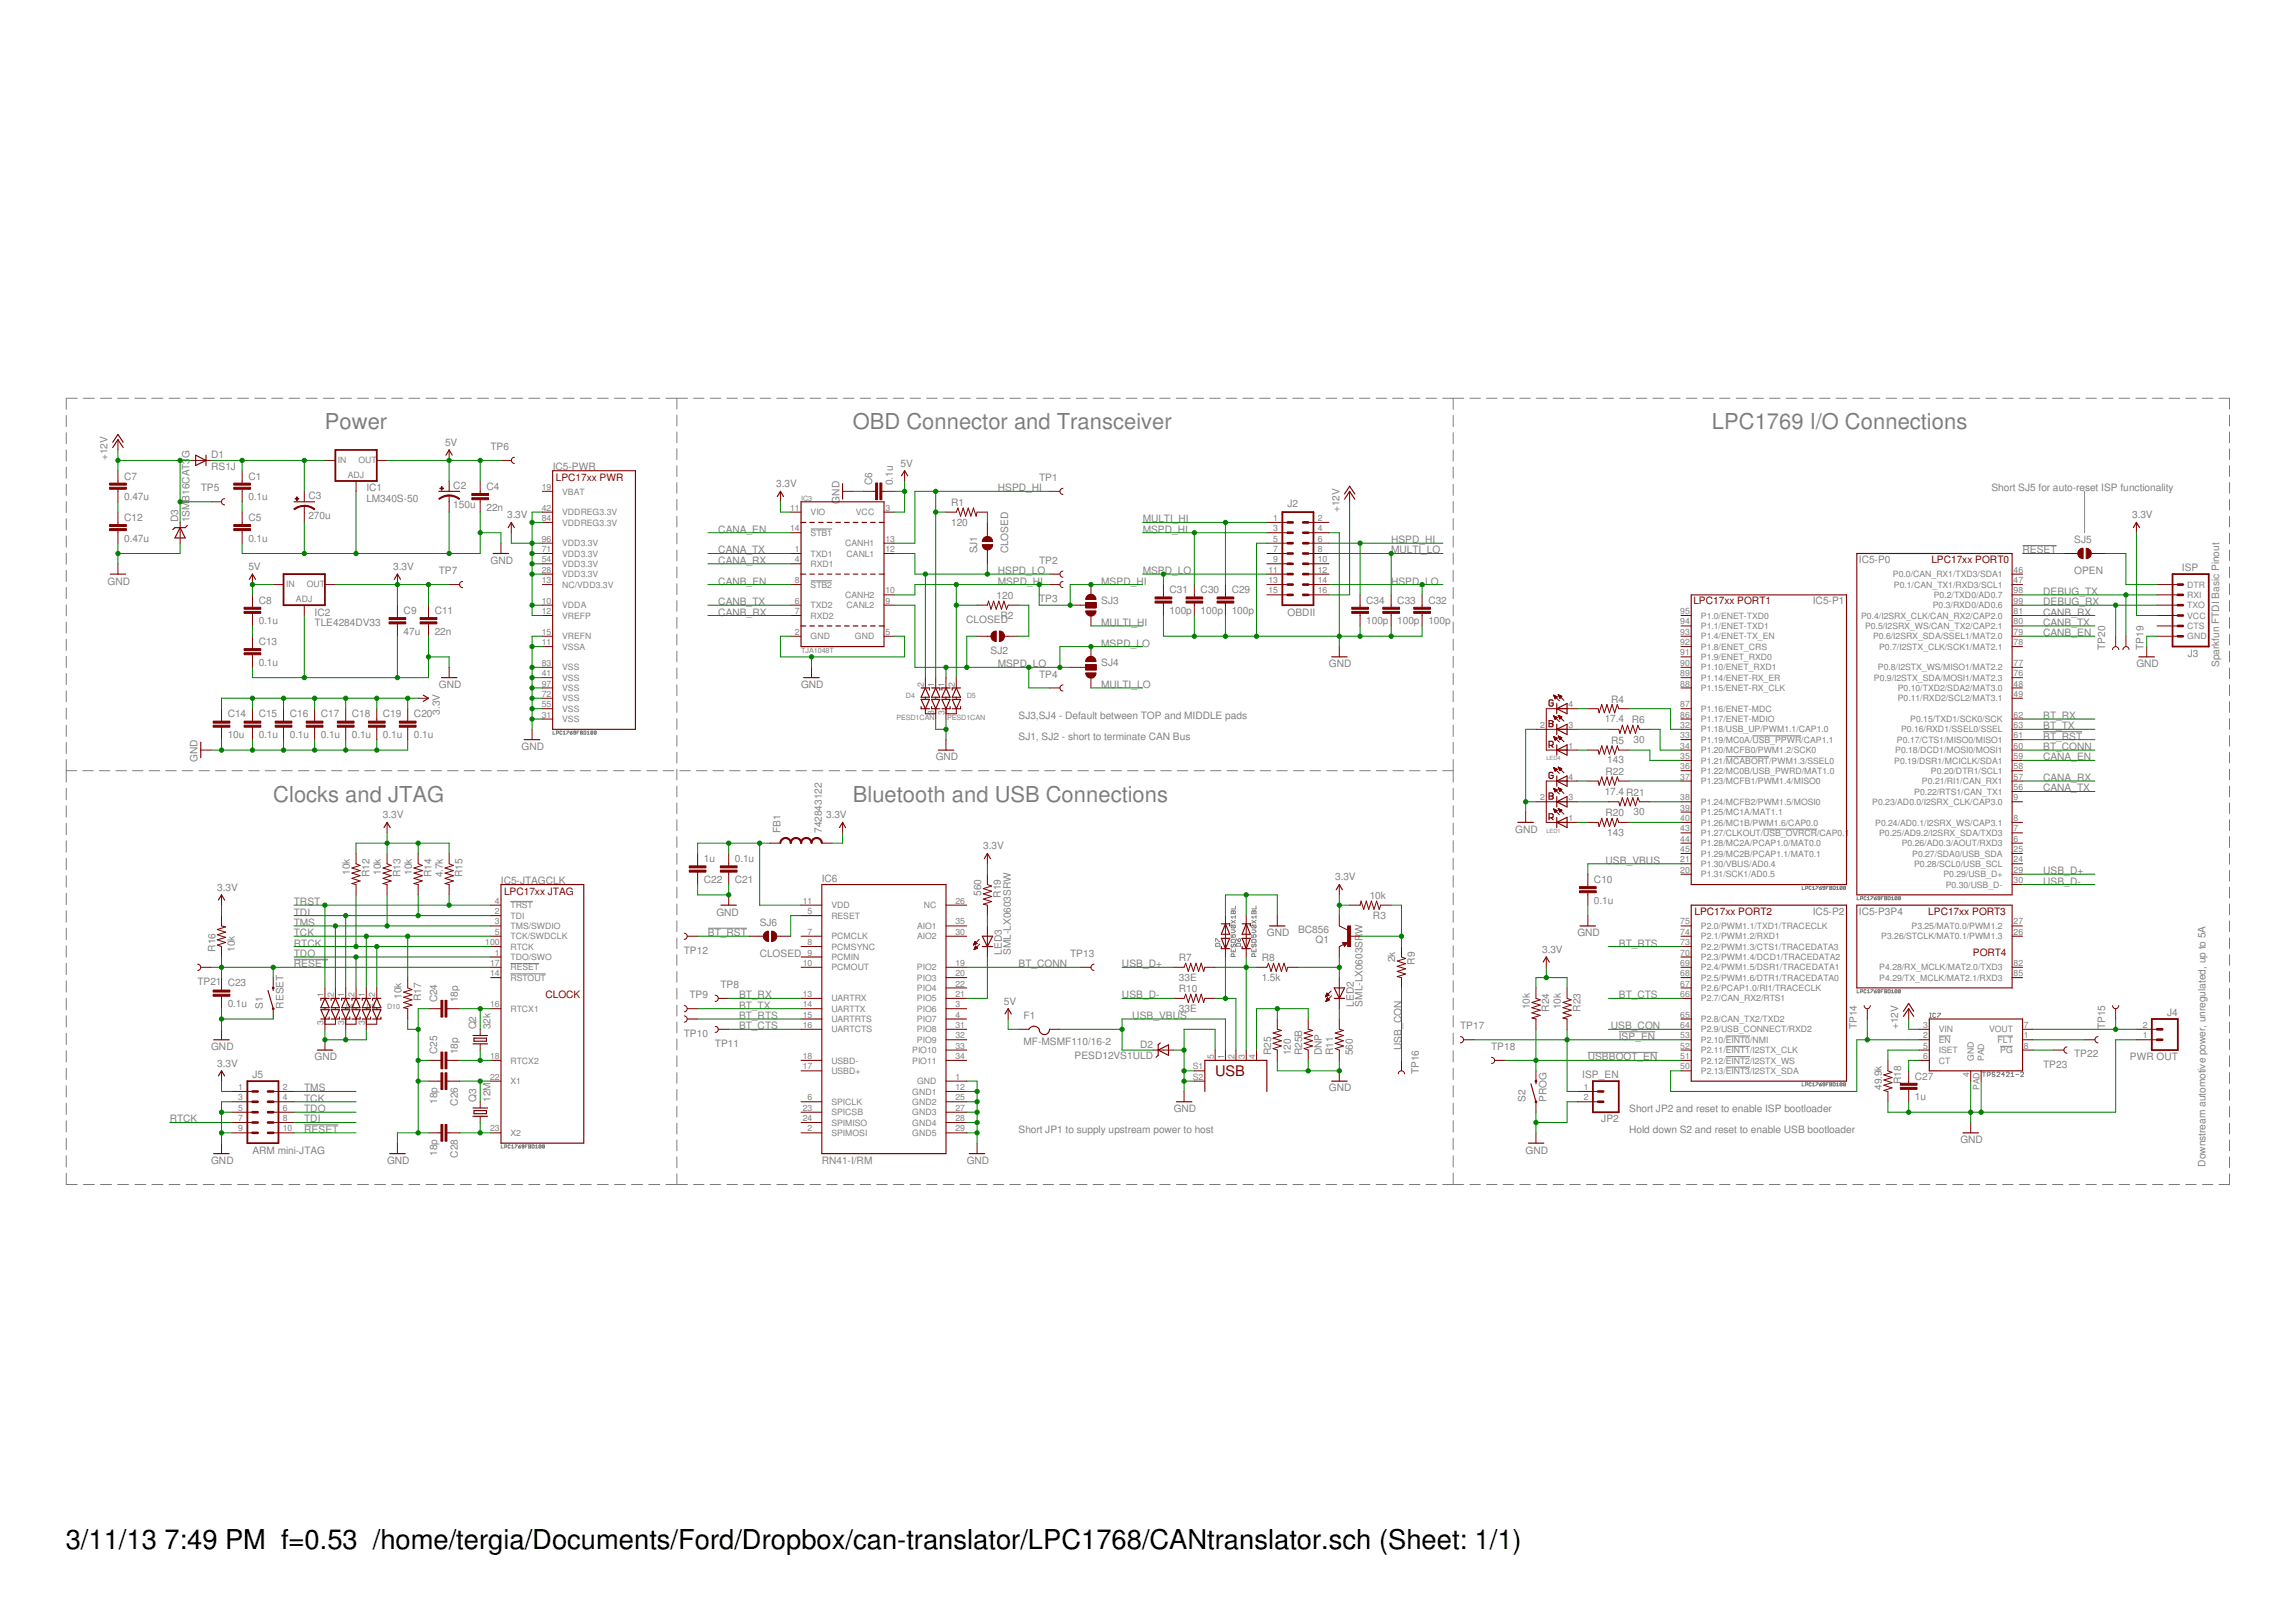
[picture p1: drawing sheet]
<svg xmlns="http://www.w3.org/2000/svg" width="297mm" height="210mm" viewBox="0 0 297 210" stroke-linecap="round" stroke-linejoin="round" font-family="sans-serif">
<defs><g id="words">
<g font-size="3.5">
<text x="8.5" y="200.4">3/11/13</text>
<text x="21.3" y="200.4">7:49 PM f=0.53 /home/tergia/Documents/Ford/Dropbox/can-translator/LPC1768/CANtranslator.sch (Sheet: 1/1)</text>
</g>
<g font-size="2.8" fill="#808080">
<text x="42" y="55.6">Power</text>
<text x="110.3" y="55.6">OBD Connector and Transceiver</text>
<text x="221.5" y="55.6">LPC1769 I/O Connections</text>
<text x="35.3" y="103.8">Clocks and JTAG</text>
<text x="110.3" y="103.8">Bluetooth and USB Connections</text>
</g>
<text font-size="1.9" fill="#800000" x="157.2" y="139.2">USB</text>
<g font-size="1.3" fill="#808080">
<text x="13.9" y="59.6" transform="rotate(-90 13.9 59.6)">+12V</text>
<text x="27.3" y="59.3">D1</text>
<text x="57.6" y="57.7">5V</text>
<text x="63.5" y="58.2">TP6</text>
<text x="16.1" y="64.7">0.47u</text>
<text x="16.1" y="62.1">C7</text>
<text x="24.5" y="64.9" transform="rotate(-90 24.5 64.9)">B16CAT3G</text>
<text x="26" y="63.6">TP5</text>
<text x="27.3" y="60.8">RS1J</text>
<text x="32.1" y="64.7">0.1u</text>
<text x="32.1" y="62.1">C1</text>
<text x="39.9" y="64.6">C3</text>
<text x="47.4" y="64.9">LM340S-50</text>
<text x="47.4" y="63.6">IC1</text>
<text x="58.6" y="65.8">150u</text>
<text x="58.6" y="63.3">C2</text>
<text x="62.9" y="63.4">C4</text>
<text x="71.5" y="60.8">IC5-PWR</text>
<text x="100.4" y="63.1">3.3V</text>
<text x="108.6" y="65.2" transform="rotate(-90 108.6 65.2)">GND</text>
<text x="112.8" y="62.8" transform="rotate(-90 112.8 62.8)">C6</text>
<text x="115.5" y="62.8" transform="rotate(-90 115.5 62.8)">0.1u</text>
<text x="116.5" y="60.4">5V</text>
<text x="123.1" y="65.5">R1</text>
<text x="129.1" y="63.6">HSPD_HI</text>
<text x="134.4" y="62.3">TP1</text>
<text x="166.6" y="65.6">J2</text>
<text x="257.6" y="63.6">Short SJ5 for auto-re</text>
<text x="269.7" y="63.6">set ISP functionality</text>
<text x="16.1" y="70.1">0.47u</text>
<text x="16.1" y="67.4">C12</text>
<text x="23" y="67.6" transform="rotate(-90 23 67.6)">D3</text>
<text x="24.5" y="67.6" transform="rotate(-90 24.5 67.6)">1SM</text>
<text x="32.1" y="70.1">0.1u</text>
<text x="32.1" y="67.4">C5</text>
<text x="39.9" y="67.1">270u</text>
<text x="62.9" y="66.1">22n</text>
<text x="65.6" y="67.1">3.3V</text>
<text x="92.9" y="71.6">CANA_TX</text>
<text x="92.9" y="68.9">CANA_EN</text>
<text x="123.1" y="68">120</text>
<text x="126.4" y="71.6" transform="rotate(-90 126.4 71.6)">SJ1</text>
<text x="130.4" y="71.6" transform="rotate(-90 130.4 71.6)">CLOSED</text>
<text x="147.8" y="67.6">MULTI_HI</text>
<text x="147.8" y="68.9">MSPD_HI</text>
<text x="173.3" y="66.3" transform="rotate(-90 173.3 66.3)">+12V</text>
<text x="180" y="71.6">MULTI_LO</text>
<text x="180" y="70.3">HSPD_HI</text>
<text x="261.7" y="71.6">RESET</text>
<text x="268.3" y="70.3">SJ5</text>
<text x="275.8" y="67.1">3.3V</text>
<text x="13.9" y="75.6">GND</text>
<text x="32.1" y="73.8">5V</text>
<text x="50.9" y="73.8">3.3V</text>
<text x="56.8" y="74.3">TP7</text>
<text x="63.5" y="73">GND</text>
<text x="92.9" y="73">CANA_RX</text>
<text x="92.9" y="75.6">CANB_EN</text>
<text x="128.9" y="77.5">120</text>
<text x="129.1" y="75.6">MSPD_HI</text>
<text x="129.1" y="74.3">HSPD_LO</text>
<text x="134.4" y="73">TP2</text>
<text x="134.4" y="77.9">TP3</text>
<text x="142.5" y="75.6">MSPD_HI</text>
<text x="147.8" y="74.3">MSPD_LO</text>
<text x="151.3" y="76.8">C31</text>
<text x="155.3" y="76.8">C30</text>
<text x="159.3" y="76.8">C29</text>
<text x="180" y="75.6">HSPD_LO</text>
<text x="240.5" y="72.8">IC5-P0</text>
<text x="264.3" y="77">DEBUG_TX</text>
<text x="268.3" y="74.3">OPEN</text>
<text x="282.3" y="73.9">ISP</text>
<text x="33.5" y="80.8">0.1u</text>
<text x="33.5" y="78.1">C8</text>
<text x="33.5" y="83.5">C13</text>
<text x="40.7" y="81">TLE4284DV33</text>
<text x="40.7" y="79.7">IC2</text>
<text x="52.2" y="82.1">47u</text>
<text x="52.2" y="79.5">C9</text>
<text x="56.2" y="82.1">22n</text>
<text x="56.2" y="79.5">C11</text>
<text x="92.9" y="79.7">CANB_RX</text>
<text x="92.9" y="78.3">CANB_TX</text>
<text x="125" y="80.6">CLOSED</text>
<text x="129.4" y="80">R2</text>
<text x="142.5" y="78.1">SJ3</text>
<text x="142.5" y="81">MULTI_HI</text>
<text x="142.5" y="83.7">MSPD_LO</text>
<text x="151.3" y="79.5">100p</text>
<text x="155.3" y="79.5">100p</text>
<text x="159.3" y="79.5">100p</text>
<text x="166.6" y="79.7">OBDII</text>
<text x="176.8" y="80.8">100p</text>
<text x="176.8" y="78.1">C34</text>
<text x="180.8" y="80.8">100p</text>
<text x="180.8" y="78.1">C33</text>
<text x="184.8" y="80.8">100p</text>
<text x="184.8" y="78.1">C32</text>
<text x="234.5" y="78.2">IC5-P1</text>
<text x="264.3" y="79.7">CANB_RX</text>
<text x="264.3" y="81">CANB_TX</text>
<text x="264.3" y="78.3">DEBUG_RX</text>
<text x="264.3" y="82.3">CANB_EN</text>
<text x="33.5" y="86.2">0.1u</text>
<text x="56.8" y="89">GND</text>
<text x="103.6" y="89">GND</text>
<text x="128.2" y="84.6">SJ2</text>
<text x="129.1" y="86.4">MSPD_LO</text>
<text x="134.4" y="87.7">TP4</text>
<text x="142.5" y="86.2">SJ4</text>
<text x="142.5" y="89">MULTI_LO</text>
<text x="171.9" y="86.4">GND</text>
<text x="272.4" y="84.1" transform="rotate(-90 272.4 84.1)">TP20</text>
<text x="276.4" y="86.4">GND</text>
<text x="277.3" y="84.1" transform="rotate(-90 277.3 84.1)">TP19</text>
<text x="283" y="85">J3</text>
<text x="287.1" y="86.4" transform="rotate(-90 287.1 86.4)">Sparkfun FTDI Basic Pinout</text>
<text x="29.5" y="95.5">10u</text>
<text x="29.5" y="92.8">C14</text>
<text x="33.5" y="95.5">0.1u</text>
<text x="33.5" y="92.8">C15</text>
<text x="37.5" y="95.5">0.1u</text>
<text x="37.5" y="92.8">C16</text>
<text x="41.5" y="95.5">0.1u</text>
<text x="41.5" y="92.8">C17</text>
<text x="45.5" y="95.5">0.1u</text>
<text x="45.5" y="92.8">C18</text>
<text x="49.5" y="95.5">0.1u</text>
<text x="49.5" y="92.8">C19</text>
<text x="53.6" y="95.5">0.1u</text>
<text x="53.6" y="92.8">C20</text>
<text x="56.9" y="92.5" transform="rotate(-90 56.9 92.5)">3.3V</text>
<text x="131.8" y="93">SJ3,SJ4 - Default between TOP and MIDDLE pads</text>
<text x="131.8" y="95.7">SJ1, SJ2 - short to terminate CAN Bus</text>
<text x="207.6" y="93.4">17.4</text>
<text x="208.4" y="90.9">R4</text>
<text x="211.1" y="93.6">R6</text>
<text x="264.3" y="93">BT_RX</text>
<text x="264.3" y="94.4">BT_TX</text>
<text x="264.3" y="95.7">BT_RST</text>
<text x="25.6" y="98.6" transform="rotate(-90 25.6 98.6)">GND</text>
<text x="67.5" y="97.1">GND</text>
<text x="121" y="98.4">GND</text>
<text x="207.7" y="100.3">R22</text>
<text x="207.9" y="98.8">143</text>
<text x="208.4" y="96.3">R5</text>
<text x="211.3" y="96.1">30</text>
<text x="264.3" y="101.1">CANA_RX</text>
<text x="264.3" y="97.1">BT_CONN</text>
<text x="264.3" y="98.4">CANA_EN</text>
<text x="49.5" y="105.9">3.3V</text>
<text x="101" y="107.8" transform="rotate(-90 101 107.8)">FB1</text>
<text x="106.3" y="107.8" transform="rotate(-90 106.3 107.8)">742843122</text>
<text x="106.9" y="105.9">3.3V</text>
<text x="196" y="107.8">GND</text>
<text x="207.6" y="102.8">17.4 R21</text>
<text x="207.7" y="105.6">R20</text>
<text x="211.3" y="105.5">30</text>
<text x="264.3" y="102.4">CANA_TX</text>
<text x="45.3" y="113.2" transform="rotate(-90 45.3 113.2)">10k</text>
<text x="47.8" y="113.5" transform="rotate(-90 47.8 113.5)">R12</text>
<text x="49.3" y="113.2" transform="rotate(-90 49.3 113.2)">10k</text>
<text x="51.8" y="113.5" transform="rotate(-90 51.8 113.5)">R13</text>
<text x="53.3" y="113.2" transform="rotate(-90 53.3 113.2)">10k</text>
<text x="55.8" y="113.5" transform="rotate(-90 55.8 113.5)">R14</text>
<text x="57.3" y="113.6" transform="rotate(-90 57.3 113.6)">4.7k</text>
<text x="59.8" y="113.5" transform="rotate(-90 59.8 113.5)">R15</text>
<text x="91.1" y="111.6">1u</text>
<text x="95.1" y="111.6">0.1u</text>
<text x="127.2" y="109.9">3.3V</text>
<text x="172.7" y="113.9">3.3V</text>
<text x="207.7" y="111.8">USB_VBUS</text>
<text x="207.9" y="108.2">143</text>
<text x="264.3" y="113.1">USB_D+</text>
<text x="28.1" y="115.3">3.3V</text>
<text x="38" y="117.1">TRST</text>
<text x="38" y="118.5">TDI</text>
<text x="38" y="119.8">TMS</text>
<text x="64.8" y="114.3">IC5-JTAGCLK</text>
<text x="91.1" y="114.3">C22</text>
<text x="92.7" y="118.5">GND</text>
<text x="95.1" y="114.3">C21</text>
<text x="98.3" y="119.8">SJ6</text>
<text x="106.3" y="114.2">IC6</text>
<text x="126.9" y="116" transform="rotate(-90 126.9 116)">560</text>
<text x="129.5" y="116.2" transform="rotate(-90 129.5 116.2)">R19</text>
<text x="177.2" y="116.3">10k</text>
<text x="177.6" y="118.9">R3</text>
<text x="206.2" y="116.9">0.1u</text>
<text x="206.2" y="114.3">C10</text>
<text x="234.5" y="118.4">IC5-P2</text>
<text x="240.5" y="118.4">IC5-P3P4</text>
<text x="264.3" y="114.5">USB_D-</text>
<text x="27.9" y="123.2" transform="rotate(-90 27.9 123.2)">R16</text>
<text x="30.4" y="123.2" transform="rotate(-90 30.4 123.2)">10k</text>
<text x="38" y="121.2">TCK</text>
<text x="38" y="122.5">RTCK</text>
<text x="38" y="123.8">TDO</text>
<text x="38" y="125.2">RESET</text>
<text x="88.5" y="123.4">TP12</text>
<text x="91.6" y="121.2">BT_RST</text>
<text x="98.3" y="123.8">CLOSED</text>
<text x="129.6" y="123.6" transform="rotate(-90 129.6 123.6)">LED3</text>
<text x="130.8" y="123.6" transform="rotate(-90 130.8 123.6)">SML-LX0603SRW</text>
<text x="131.8" y="125.2">BT_CONN</text>
<text x="138.5" y="123.8">TP13</text>
<text x="145.2" y="125.2">USB_D+</text>
<text x="152.5" y="124.4">R7</text>
<text x="163.2" y="124.4">R8</text>
<text x="163.9" y="121.2">GND</text>
<text x="167.9" y="120.8">BC856</text>
<text x="170.2" y="122.1">Q1</text>
<text x="176.3" y="120.8" transform="rotate(-90 176.3 120.8)">W</text>
<text x="180.5" y="124.5" transform="rotate(-90 180.5 124.5)">2k</text>
<text x="183" y="124.8" transform="rotate(-90 183 124.8)">R9</text>
<text x="199.5" y="123.3">3.3V</text>
<text x="204.1" y="121.2">GND</text>
<text x="209.4" y="122.5">BT_RTS</text>
<text x="25.5" y="127.4">TP21 C23</text>
<text x="29.5" y="130.3">0.1u</text>
<text x="34" y="130.5" transform="rotate(-90 34 130.5)">S1</text>
<text x="36.7" y="130.5" transform="rotate(-90 36.7 130.5)">RESET</text>
<text x="51.9" y="129.3" transform="rotate(-90 51.9 129.3)">10k</text>
<text x="54.5" y="129.6" transform="rotate(-90 54.5 129.6)">R17</text>
<text x="56.6" y="129.7" transform="rotate(-90 56.6 129.7)">C24</text>
<text x="59.3" y="129.7" transform="rotate(-90 59.3 129.7)">18p</text>
<text x="89.2" y="129.2">TP9</text>
<text x="93.2" y="127.9">TP8</text>
<text x="95.6" y="129.2">BT_RX</text>
<text x="95.6" y="130.5">BT_TX</text>
<text x="95.6" y="131.9">BT_RTS</text>
<text x="129.9" y="130">5V</text>
<text x="132.4" y="131.9">F1</text>
<text x="145.2" y="129.2">USB_D-</text>
<text x="146.5" y="131.9">USB_VBUS</text>
<text x="152.5" y="126.9">33E</text>
<text x="152.5" y="130.9">33E</text>
<text x="152.5" y="128.4">R10</text>
<text x="163.2" y="126.9">1.5k</text>
<text x="175.1" y="130.3" transform="rotate(-90 175.1 130.3)">LED2</text>
<text x="176.3" y="130.3" transform="rotate(-90 176.3 130.3)">SML-LX0603SR</text>
<text x="197.9" y="130.6" transform="rotate(-90 197.9 130.6)">10k</text>
<text x="200.4" y="130.9" transform="rotate(-90 200.4 130.9)">R24</text>
<text x="201.9" y="130.6" transform="rotate(-90 201.9 130.6)">10k</text>
<text x="204.5" y="130.9" transform="rotate(-90 204.5 130.9)">R23</text>
<text x="209.4" y="129.2">BT_CTS</text>
<text x="280.4" y="131.5">J4</text>
<text x="27.3" y="135.9">GND</text>
<text x="40.7" y="137.2">GND</text>
<text x="56.6" y="136.4" transform="rotate(-90 56.6 136.4)">C25</text>
<text x="59.3" y="136.4" transform="rotate(-90 59.3 136.4)">18p</text>
<text x="61.6" y="133.2" transform="rotate(-90 61.6 133.2)">Q2</text>
<text x="63.5" y="133.2" transform="rotate(-90 63.5 133.2)">32k</text>
<text x="88.5" y="134.1">TP10</text>
<text x="92.5" y="135.5">TP11</text>
<text x="95.6" y="133.2">BT_CTS</text>
<text x="132.4" y="135.2">MF-MSMF110/16-2</text>
<text x="139" y="137.1">PESD12VS1ULD</text>
<text x="147.5" y="135.6">D2</text>
<text x="164.4" y="136.6" transform="rotate(-90 164.4 136.6)">R25</text>
<text x="167" y="136.6" transform="rotate(-90 167 136.6)">120</text>
<text x="168.5" y="136.6" transform="rotate(-90 168.5 136.6)">R25B</text>
<text x="171" y="136.6" transform="rotate(-90 171 136.6)">DNP</text>
<text x="172.5" y="136.6" transform="rotate(-90 172.5 136.6)">R11</text>
<text x="175" y="136.6" transform="rotate(-90 175 136.6)">560</text>
<text x="181.3" y="135.9" transform="rotate(-90 181.3 135.9)">USB_CON</text>
<text x="188.9" y="133.2">TP17</text>
<text x="192.9" y="135.9">TP18</text>
<text x="205.4" y="137.2">USBBOOT_EN</text>
<text x="208.4" y="133.2">USB_CON</text>
<text x="209.4" y="134.6">ISP_EN</text>
<text x="240.2" y="133.2" transform="rotate(-90 240.2 133.2)">TP14</text>
<text x="245.6" y="133.2" transform="rotate(-90 245.6 133.2)">+12V</text>
<text x="268.3" y="136.8">TP22</text>
<text x="272.4" y="133.2" transform="rotate(-90 272.4 133.2)">TP15</text>
<text x="275.5" y="137.2">PWR OUT</text>
<text x="28.1" y="138">3.3V</text>
<text x="32.7" y="139.5">J5</text>
<text x="39.4" y="141.2">TMS</text>
<text x="39.4" y="142.6">TCK</text>
<text x="39.4" y="143.9">TDO</text>
<text x="56.6" y="142.9" transform="rotate(-90 56.6 142.9)">18p</text>
<text x="59.2" y="143.1" transform="rotate(-90 59.2 143.1)">C26</text>
<text x="61.6" y="142.6" transform="rotate(-90 61.6 142.6)">Q3</text>
<text x="63.5" y="142.6" transform="rotate(-90 63.5 142.6)">12M</text>
<text x="151.8" y="143.9">GND</text>
<text x="171.9" y="141.2">GND</text>
<text x="183.6" y="139" transform="rotate(-90 183.6 139)">TP16</text>
<text x="197.4" y="142.6" transform="rotate(-90 197.4 142.6)">S2</text>
<text x="200.1" y="142.6" transform="rotate(-90 200.1 142.6)">PROG</text>
<text x="204.7" y="139.5">ISP_EN</text>
<text x="210.8" y="143.9">Short JP2 and reset to enable ISP bootloader</text>
<text x="243.4" y="141.1" transform="rotate(-90 243.4 141.1)">49.9k</text>
<text x="246" y="140.3" transform="rotate(-90 246 140.3)">R18</text>
<text x="247.7" y="142.4">1u</text>
<text x="247.7" y="139.7">C27</text>
<text x="264.3" y="138.2">TP23</text>
<text x="22" y="145.3">RTCK</text>
<text x="32.7" y="149.3">ARM mini-JTAG</text>
<text x="39.4" y="145.3">TDI</text>
<text x="39.4" y="146.6">RESET</text>
<text x="56.6" y="149.6" transform="rotate(-90 56.6 149.6)">18p</text>
<text x="59.2" y="149.8" transform="rotate(-90 59.2 149.8)">C28</text>
<text x="131.8" y="146.6">Short JP1 to supply upstream power to host</text>
<text x="197.4" y="149.3">GND</text>
<text x="207.2" y="145.3">JP2</text>
<text x="210.8" y="146.6">Hold down S2 and reset to enable USB bootloader</text>
<text x="253.6" y="147.9">GND</text>
<text x="27.3" y="150.6">GND</text>
<text x="50.1" y="150.6">GND</text>
<text x="106.3" y="150.6">RN41-I/RM</text>
<text x="125.1" y="150.6">GND</text>
<text x="285.4" y="151" transform="rotate(-90 285.4 151)">Downstream automotive power, unregulated, up to 5A</text>
</g>
<g font-size="1.3" fill="#800000">
<text x="71.9" y="62.3">LPC17xx PWR</text>
<text x="249.9" y="72.8">LPC17xx PORT0</text>
<text x="219.1" y="78.2">LPC17xx PORT1</text>
<text x="65.2" y="115.8">LPC17xx JTAG</text>
<text x="219.2" y="118.4">LPC17xx PORT2</text>
<text x="249.5" y="118.4">LPC17xx PORT3</text>
<text x="255.2" y="123.7">PORT4</text>
<text x="70.6" y="129.2">CLOCK</text>
</g>
<g font-size="1.1" fill="#808080">
<text x="43.7" y="59.9">IN</text>
<text x="46.4" y="59.9">OUT</text>
<text x="45" y="61.9">ADJ</text>
<text x="70.1" y="63.4">19</text>
<text x="72.7" y="64">VBAT</text>
<text x="70.1" y="66.1">42</text>
<text x="70.1" y="67.4">84</text>
<text x="70.1" y="70.1">96</text>
<text x="70.1" y="71.4">71</text>
<text x="72.7" y="66.7">VDDREG3.3V</text>
<text x="72.7" y="68">VDDREG3.3V</text>
<text x="72.7" y="70.7">VDD3.3V</text>
<text x="102.2" y="66.1">11</text>
<text x="102.2" y="68.8">14</text>
<text x="102.8" y="71.4">1</text>
<text x="104.9" y="66.7">VIO</text>
<text x="104.9" y="69.3">STB1</text>
<text x="109.3" y="70.7">CANH1</text>
<text x="110.7" y="66.7">VCC</text>
<text x="114.5" y="70.1">13</text>
<text x="114.5" y="71.4">12</text>
<text x="114.5" y="66.1">3</text>
<text x="164.7" y="67.4">1</text>
<text x="164.7" y="68.8">3</text>
<text x="164.7" y="70.1">5</text>
<text x="164.7" y="71.4">7</text>
<text x="170.5" y="67.4">2</text>
<text x="170.5" y="68.8">4</text>
<text x="170.5" y="70.1">6</text>
<text x="170.5" y="71.4">8</text>
<text x="37" y="76">IN</text>
<text x="38.3" y="77.9">ADJ</text>
<text x="39.7" y="76">OUT</text>
<text x="70.1" y="72.8">54</text>
<text x="70.1" y="74.1">28</text>
<text x="70.1" y="75.5">13</text>
<text x="72.7" y="72">VDD3.3V</text>
<text x="72.7" y="73.4">VDD3.3V</text>
<text x="72.7" y="74.7">VDD3.3V</text>
<text x="72.7" y="76">NC/VDD3.3V</text>
<text x="102.8" y="72.8">4</text>
<text x="102.8" y="75.5">8</text>
<text x="104.9" y="72">TXD1</text>
<text x="104.9" y="73.4">RXD1</text>
<text x="104.9" y="76">STB2</text>
<text x="109.3" y="77.4">CANH2</text>
<text x="109.5" y="72">CANL1</text>
<text x="114.5" y="76.8">10</text>
<text x="164.1" y="74.1">11</text>
<text x="164.1" y="75.5">13</text>
<text x="164.1" y="76.8">15</text>
<text x="164.7" y="72.8">9</text>
<text x="170.5" y="72.8">10</text>
<text x="170.5" y="74.1">12</text>
<text x="170.5" y="75.5">14</text>
<text x="170.5" y="76.8">16</text>
<text x="244.9" y="74.7">P0.0/CAN_RX1/TXD3/SDA1</text>
<text x="245" y="76">P0.1/CAN_TX1/RXD3/SCL1</text>
<text x="250.2" y="77.4">P0.2/TXD0/AD0.7</text>
<text x="260.5" y="74.1">46</text>
<text x="260.5" y="75.5">47</text>
<text x="260.5" y="76.8">98</text>
<text x="283" y="76">DTR</text>
<text x="283" y="77.4">RXI</text>
<text x="70.1" y="78.1">10</text>
<text x="70.1" y="79.5">12</text>
<text x="70.1" y="82.1">15</text>
<text x="70.1" y="83.5">11</text>
<text x="72.7" y="78.7">VDDA</text>
<text x="72.7" y="80.1">VREFP</text>
<text x="72.7" y="82.7">VREFN</text>
<text x="102.8" y="78.1">6</text>
<text x="102.8" y="79.5">7</text>
<text x="102.8" y="82.1">2</text>
<text x="104.9" y="78.7">TXD2</text>
<text x="104.9" y="80.1">RXD2</text>
<text x="104.9" y="82.7">GND</text>
<text x="109.5" y="78.7">CANL2</text>
<text x="110.6" y="82.7">GND</text>
<text x="114.5" y="78.1">9</text>
<text x="114.5" y="82.1">5</text>
<text x="217.4" y="79.5">95</text>
<text x="217.4" y="80.8">94</text>
<text x="217.4" y="83.5">92</text>
<text x="217.4" y="82.1">93</text>
<text x="220" y="80.1">P1.0/ENET-TXD0</text>
<text x="220" y="81.4">P1.1/ENET-TXD1</text>
<text x="220" y="82.7">P1.4/ENET-TX_EN</text>
<text x="240.8" y="80.1">P0.4/I2SRX_CLK/CAN_RX2/CAP2.0</text>
<text x="241.3" y="81.4">P0.5/I2SRX_WS/CAN_TX2/CAP2.1</text>
<text x="242.3" y="82.7">P0.6/I2SRX_SDA/SSEL1/MAT2.0</text>
<text x="250" y="78.7">P0.3/RXD0/AD0.6</text>
<text x="260.5" y="78.1">99</text>
<text x="260.5" y="79.5">81</text>
<text x="260.5" y="80.8">80</text>
<text x="260.5" y="82.1">79</text>
<text x="260.5" y="83.5">78</text>
<text x="283" y="78.7">TXO</text>
<text x="283" y="80.1">VCC</text>
<text x="283" y="81.4">CTS</text>
<text x="283" y="82.7">GND</text>
<text x="70.1" y="86.2">83</text>
<text x="70.1" y="87.5">41</text>
<text x="70.1" y="88.8">97</text>
<text x="72.7" y="86.8">VSS</text>
<text x="72.7" y="88.1">VSS</text>
<text x="72.7" y="89.4">VSS</text>
<text x="72.7" y="84.1">VSSA</text>
<text x="119.5" y="88.8" transform="rotate(-90 119.5 88.8)">2</text>
<text x="120.9" y="88.8" transform="rotate(-90 120.9 88.8)">1</text>
<text x="122.2" y="88.8" transform="rotate(-90 122.2 88.8)">1</text>
<text x="123.5" y="88.8" transform="rotate(-90 123.5 88.8)">2</text>
<text x="217.4" y="86.2">90</text>
<text x="217.4" y="84.8">91</text>
<text x="217.4" y="87.5">89</text>
<text x="217.4" y="88.8">88</text>
<text x="220" y="84.1">P1.8/ENET_CRS</text>
<text x="220" y="86.8">P1.10/ENET_RXD1</text>
<text x="220" y="85.4">P1.9/ENET_RXD0</text>
<text x="220" y="88.1">P1.14/ENET-RX_ER</text>
<text x="220" y="89.4">P1.15/ENET-RX_CLK</text>
<text x="242.4" y="88.1">P0.9/I2STX_SDA/MOSI1/MAT2.3</text>
<text x="242.9" y="86.8">P0.8/I2STX_WS/MISO1/MAT2.2</text>
<text x="243.1" y="84.1">P0.7/I2STX_CLK/SCK1/MAT2.1</text>
<text x="245.5" y="89.4">P0.10/TXD2/SDA2/MAT3.0</text>
<text x="260.5" y="86.2">77</text>
<text x="260.5" y="87.5">76</text>
<text x="260.5" y="88.8">48</text>
<text x="70.1" y="90.2">72</text>
<text x="70.1" y="91.5">55</text>
<text x="70.1" y="92.9">31</text>
<text x="72.7" y="90.8">VSS</text>
<text x="72.7" y="92.1">VSS</text>
<text x="72.7" y="93.4">VSS</text>
<text x="120.9" y="92.5" transform="rotate(-90 120.9 92.5)">3</text>
<text x="122.2" y="92.5" transform="rotate(-90 122.2 92.5)">3</text>
<text x="199.3" y="94.2">2</text>
<text x="202.9" y="91.5">4</text>
<text x="202.9" y="94.2">3</text>
<text x="217.4" y="91.5">87</text>
<text x="217.4" y="92.9">86</text>
<text x="217.4" y="94.2">32</text>
<text x="217.4" y="95.5">33</text>
<text x="220" y="92.1">P1.16/ENET-MDC</text>
<text x="220" y="93.4">P1.17/ENET-MDIO</text>
<text x="220" y="94.8">P1.18/USB_UP/PWM1.1/CAP1.0</text>
<text x="245.5" y="90.8">P0.11/RXD2/SCL2/MAT3.1</text>
<text x="245.9" y="94.8">P0.16/RXD1/SSEL0/SSEL</text>
<text x="247.1" y="93.4">P0.15/TXD1/SCK0/SCK</text>
<text x="260.5" y="90.2">49</text>
<text x="260.5" y="92.9">62</text>
<text x="260.5" y="94.2">63</text>
<text x="260.5" y="95.5">61</text>
<text x="202.9" y="100.9">4</text>
<text x="202.9" y="96.9">1</text>
<text x="217.4" y="96.9">34</text>
<text x="217.4" y="98.2">35</text>
<text x="217.4" y="99.6">36</text>
<text x="217.4" y="100.9">37</text>
<text x="220" y="96.1">P1.19/MC0A/USB_PPWR/CAP1.1</text>
<text x="220" y="97.5">P1.20/MCFB0/PWM1.2/SCK0</text>
<text x="220" y="98.8">P1.21/MCABORT/PWM1.3/SSEL0</text>
<text x="220" y="100.1">P1.22/MC0B/USB_PWRD/MAT1.0</text>
<text x="220" y="101.5">P1.23/MCFB1/PWM1.4/MISO0</text>
<text x="245" y="98.8">P0.19/DSR1/MCICLK/SDA1</text>
<text x="245.2" y="97.5">P0.18/DCD1/MOSI0/MOSI1</text>
<text x="245.4" y="96.1">P0.17/CTS1/MISO0/MISO1</text>
<text x="248.6" y="101.5">P0.21/RI1/CAN_RX1</text>
<text x="249.8" y="100.1">P0.20/DTR1/SCL1</text>
<text x="260.5" y="96.9">60</text>
<text x="260.5" y="98.2">59</text>
<text x="260.5" y="99.6">58</text>
<text x="260.5" y="100.9">57</text>
<text x="199.3" y="103.6">2</text>
<text x="202.9" y="103.6">3</text>
<text x="202.9" y="106.2">1</text>
<text x="217.4" y="103.6">38</text>
<text x="217.4" y="104.9">39</text>
<text x="217.4" y="107.6">43</text>
<text x="217.4" y="106.2">40</text>
<text x="220" y="104.2">P1.24/MCFB2/PWM1.5/MOSI0</text>
<text x="220" y="105.5">P1.25/MC1A/MAT1.1</text>
<text x="220" y="106.8">P1.26/MC1B/PWM1.6/CAP0.0</text>
<text x="242.2" y="104.2">P0.23/AD0.0/I2SRX_CLK/CAP3.0</text>
<text x="242.6" y="106.8">P0.24/AD0.1/I2SRX_WS/CAP3.1</text>
<text x="247.7" y="102.8">P0.22/RTS1/CAN_TX1</text>
<text x="260.5" y="102.2">56</text>
<text x="260.5" y="103.6">9</text>
<text x="260.5" y="106.2">8</text>
<text x="260.5" y="107.6">7</text>
<text x="217.4" y="108.9">44</text>
<text x="217.4" y="110.3">45</text>
<text x="217.4" y="111.6">21</text>
<text x="217.4" y="112.9">20</text>
<text x="220" y="108.2">P1.27/CLKOUT/USB_OVRCR/CAP0.1</text>
<text x="220" y="109.5">P1.28/MC2A/PCAP1.0/MAT0.0</text>
<text x="220" y="110.9">P1.29/MC2B/PCAP1.1/MAT0.1</text>
<text x="220" y="112.2">P1.30/VBUS/AD0.4</text>
<text x="220" y="113.5">P1.31/SCK1/AD0.5</text>
<text x="243.1" y="108.2">P0.25/AD9.2/I2SRX_SDA/TXD3</text>
<text x="246" y="109.5">P0.26/AD0.3/AOUT/RXD3</text>
<text x="247.4" y="110.9">P0.27/SDA0/USB_SDA</text>
<text x="247.6" y="112.2">P0.28/SCL0/USB_SCL</text>
<text x="251.4" y="113.5">P0.29/USB_D+</text>
<text x="260.5" y="108.9">6</text>
<text x="260.5" y="110.3">25</text>
<text x="260.5" y="111.6">24</text>
<text x="260.5" y="112.9">29</text>
<text x="64" y="117">4</text>
<text x="64" y="118.3">2</text>
<text x="64" y="119.6">3</text>
<text x="66" y="117.5">TRST</text>
<text x="66" y="118.9">TDI</text>
<text x="103.9" y="117">11</text>
<text x="104.5" y="118.3">5</text>
<text x="107.6" y="118.9">RESET</text>
<text x="107.6" y="117.5">VDD</text>
<text x="119.5" y="117.5">NC</text>
<text x="123.6" y="117">26</text>
<text x="123.6" y="119.6">35</text>
<text x="217.4" y="119.6">75</text>
<text x="251.7" y="114.9">P0.30/USB_D-</text>
<text x="260.5" y="114.3">30</text>
<text x="260.5" y="119.6">27</text>
<text x="62.8" y="122.3">100</text>
<text x="63.4" y="125">17</text>
<text x="64" y="121">5</text>
<text x="64" y="123.7">1</text>
<text x="66" y="120.2">TMS/SWDIO</text>
<text x="66" y="121.6">TCK/SWDCLK</text>
<text x="66" y="122.9">RTCK</text>
<text x="66" y="124.2">TDO/SWO</text>
<text x="66" y="125.6">RESET</text>
<text x="103.9" y="125">10</text>
<text x="104.5" y="121">7</text>
<text x="104.5" y="122.3">8</text>
<text x="104.5" y="123.7">9</text>
<text x="107.6" y="121.6">PCMCLK</text>
<text x="107.6" y="122.9">PCMSYNC</text>
<text x="107.6" y="124.2">PCMIN</text>
<text x="107.6" y="125.6">PCMOUT</text>
<text x="118.6" y="125.6">PIO2</text>
<text x="118.6" y="120.2">AIO1</text>
<text x="118.6" y="121.6">AIO2</text>
<text x="123.6" y="125">19</text>
<text x="123.6" y="121">30</text>
<text x="217.4" y="121">74</text>
<text x="217.4" y="122.3">73</text>
<text x="217.4" y="123.7">70</text>
<text x="217.4" y="125">69</text>
<text x="220" y="120.2">P2.0/PWM1.1/TXD1/TRACECLK</text>
<text x="220" y="121.6">P2.1/PWM1.2/RXD1</text>
<text x="220" y="122.9">P2.2/PWM1.3/CTS1/TRACEDATA3</text>
<text x="220" y="124.2">P2.3/PWM1.4/DCD1/TRACEDATA2</text>
<text x="220" y="125.6">P2.4/PWM1.5/DSR1/TRACEDATA1</text>
<text x="243.1" y="125.6">P4.28/RX_MCLK/MAT2.0/TXD3</text>
<text x="243.4" y="121.6">P3.26/STCLK/MAT0.1/PWM1.3</text>
<text x="247.3" y="120.2">P3.25/MAT0.0/PWM1.2</text>
<text x="260.5" y="125">82</text>
<text x="260.5" y="121">26</text>
<text x="41.9" y="129" transform="rotate(-90 41.9 129)">1</text>
<text x="43.2" y="129" transform="rotate(-90 43.2 129)">2</text>
<text x="44.5" y="129" transform="rotate(-90 44.5 129)">1</text>
<text x="45.9" y="129" transform="rotate(-90 45.9 129)">2</text>
<text x="47.2" y="129" transform="rotate(-90 47.2 129)">1</text>
<text x="48.6" y="129" transform="rotate(-90 48.6 129)">2</text>
<text x="63.4" y="126.3">14</text>
<text x="63.4" y="130.3">16</text>
<text x="66" y="126.9">RSTOUT</text>
<text x="66" y="130.9">RTCX1</text>
<text x="103.9" y="129">13</text>
<text x="103.9" y="130.3">14</text>
<text x="103.9" y="131.7">15</text>
<text x="107.6" y="129.6">UARTRX</text>
<text x="107.6" y="130.9">UARTTX</text>
<text x="118.6" y="130.9">PIO6</text>
<text x="118.6" y="126.9">PIO3</text>
<text x="118.6" y="129.6">PIO5</text>
<text x="118.6" y="128.3">PIO4</text>
<text x="123.6" y="130.3">3</text>
<text x="123.6" y="131.7">4</text>
<text x="123.6" y="126.3">20</text>
<text x="123.6" y="129">21</text>
<text x="123.6" y="127.7">22</text>
<text x="217.4" y="126.3">68</text>
<text x="217.4" y="127.7">67</text>
<text x="217.4" y="129">66</text>
<text x="217.4" y="131.7">65</text>
<text x="220" y="126.9">P2.5/PWM1.6/DTR1/TRACEDATA0</text>
<text x="220" y="128.3">P2.6/PCAP1.0/RI1/TRACECLK</text>
<text x="220" y="129.6">P2.7/CAN_RX2/RTS1</text>
<text x="243.1" y="126.9">P4.29/TX_MCLK/MAT2.1/RXD3</text>
<text x="260.5" y="126.3">85</text>
<text x="41.9" y="132.7" transform="rotate(-90 41.9 132.7)">3</text>
<text x="44.5" y="132.7" transform="rotate(-90 44.5 132.7)">3</text>
<text x="47.2" y="132.7" transform="rotate(-90 47.2 132.7)">3</text>
<text x="63.4" y="137">18</text>
<text x="66" y="137.6">RTCX2</text>
<text x="103.9" y="133">16</text>
<text x="103.9" y="137">18</text>
<text x="107.6" y="132.3">UARTRTS</text>
<text x="107.6" y="133.6">UARTCTS</text>
<text x="107.6" y="137.6">USBD-</text>
<text x="118" y="136.3">PIO10</text>
<text x="118" y="137.6">PIO11</text>
<text x="118.6" y="132.3">PIO7</text>
<text x="118.6" y="135">PIO9</text>
<text x="118.6" y="133.6">PIO8</text>
<text x="123.6" y="134.4">32</text>
<text x="123.6" y="133">31</text>
<text x="123.6" y="135.7">33</text>
<text x="123.6" y="137">34</text>
<text x="157" y="137" transform="rotate(-90 157 137)">5</text>
<text x="158.4" y="137" transform="rotate(-90 158.4 137)">1</text>
<text x="159.7" y="137" transform="rotate(-90 159.7 137)">2</text>
<text x="161" y="137" transform="rotate(-90 161 137)">3</text>
<text x="162.4" y="137" transform="rotate(-90 162.4 137)">4</text>
<text x="217.4" y="133">64</text>
<text x="217.4" y="134.4">53</text>
<text x="217.4" y="135.7">52</text>
<text x="217.4" y="137">51</text>
<text x="220" y="132.3">P2.8/CAN_TX2/TXD2</text>
<text x="220" y="133.6">P2.9/USB_CONNECT/RXD2</text>
<text x="220" y="135">P2.10/EINT0/NMI</text>
<text x="220" y="136.3">P2.11/EINT1/I2STX_CLK</text>
<text x="220" y="137.6">P2.12/EINT2/I2STX_WS</text>
<text x="248.8" y="133">3</text>
<text x="248.8" y="134.4">2</text>
<text x="248.8" y="135.7">5</text>
<text x="248.8" y="137">6</text>
<text x="250.8" y="133.6">VIN</text>
<text x="250.8" y="135">EN</text>
<text x="250.8" y="136.3">ISET</text>
<text x="250.8" y="137.6">CT</text>
<text x="255.4" y="137.3" transform="rotate(-90 255.4 137.3)">GND</text>
<text x="256.7" y="137.3" transform="rotate(-90 256.7 137.3)">PAD</text>
<text x="257.3" y="133.6">VOUT</text>
<text x="258.4" y="135">FLT</text>
<text x="258.8" y="136.3">PG</text>
<text x="261.8" y="135.7">8</text>
<text x="261.8" y="133">7</text>
<text x="261.8" y="134.4">1</text>
<text x="277.2" y="134.4">1</text>
<text x="277.2" y="133">2</text>
<text x="30.8" y="143.7">5</text>
<text x="30.8" y="142.4">3</text>
<text x="30.8" y="141.1">1</text>
<text x="36.6" y="143.7">6</text>
<text x="36.6" y="142.4">4</text>
<text x="36.6" y="141.1">2</text>
<text x="63.4" y="139.7">22</text>
<text x="66" y="140.3">X1</text>
<text x="103.9" y="138.4">17</text>
<text x="103.9" y="143.7">23</text>
<text x="104.5" y="142.4">6</text>
<text x="107.6" y="143">SPICLK</text>
<text x="107.6" y="139">USBD+</text>
<text x="118" y="141.6">GND1</text>
<text x="118" y="143">GND2</text>
<text x="118.6" y="140.3">GND</text>
<text x="123.6" y="139.7">1</text>
<text x="123.6" y="141.1">12</text>
<text x="123.6" y="142.4">25</text>
<text x="123.6" y="143.7">27</text>
<text x="154.3" y="138.4">S1</text>
<text x="154.3" y="139.7">S2</text>
<text x="204.9" y="141.1">1</text>
<text x="204.9" y="142.4">2</text>
<text x="217.4" y="138.4">50</text>
<text x="220" y="139">P2.13/EINT3/I2STX_SDA</text>
<text x="254.8" y="139.4" transform="rotate(-90 254.8 139.4)">4</text>
<text x="256.1" y="141.1" transform="rotate(-90 256.1 141.1)">PAD</text>
<text x="30.8" y="146.4">9</text>
<text x="30.8" y="145.1">7</text>
<text x="36.6" y="146.4">10</text>
<text x="36.6" y="145.1">8</text>
<text x="63.4" y="146.4">23</text>
<text x="66" y="147">X2</text>
<text x="103.9" y="145.1">24</text>
<text x="104.5" y="146.4">2</text>
<text x="107.6" y="147">SPIMOSI</text>
<text x="107.6" y="144.3">SPICSB</text>
<text x="107.6" y="145.7">SPIMISO</text>
<text x="118" y="144.3">GND3</text>
<text x="118" y="145.7">GND4</text>
<text x="118" y="147">GND5</text>
<text x="123.6" y="145.1">28</text>
<text x="123.6" y="146.4">29</text>
</g>
<g font-size=".9" fill="#808080">
<text x="103.6" y="64.8">IC3</text>
<text x="103.6" y="84.5">TJA1048T</text>
<text x="116" y="93.2">PESD1CAN</text>
<text x="117.2" y="90.4">D4</text>
<text x="122.5" y="93.2">PESD1CAN</text>
<text x="125.1" y="90.4">D5</text>
<text x="44.7" y="130.5">D8</text>
<text x="47.4" y="130.5">D9</text>
<text x="50.1" y="130.5">D10</text>
</g>
<g font-size=".7" fill="#808080">
<text x="200.1" y="98.4">LED4</text>
<text x="200.1" y="107.8">LED1</text>
</g>
</g></defs>
<g fill="none" stroke="#808080" stroke-width=".13">
<path d="M8.6 53.8v1.4M8.6 56v1.4M8.6 58.2v1.5M10 51.5h-1.4v1.5M10.8 51.5h1.4M13 51.5h1.4M15.2 51.5h1.4M17.4 51.5h1.5M19.6 51.5h1.5M21.9 51.5h1.4M24.1 51.5h1.4M26.3 51.5h1.4"/>
<path d="M28.5 51.5h1.5M30.7 51.5h1.5M33 51.5h1.4M35.2 51.5h1.4M37.4 51.5h1.4M39.6 51.5h1.4M41.8 51.5h1.4M44 51.5h1.5M46.2 51.5h1.5M48.5 51.5h1.4M50.7 51.5h1.4M52.9 51.5h1.4"/>
<path d="M55.1 51.5h1.4M57.3 51.5h1.5M59.5 51.5h1.5M61.8 51.5h1.4M64 51.5h1.4M66.2 51.5h1.4M68.4 51.5h1.4M70.6 51.5h1.5M72.9 51.5h1.4M75.1 51.5h1.4M77.3 51.5h1.4M79.5 51.5h1.4"/>
<path d="M81.7 51.5h1.4M83.9 51.5h1.5M86.1 51.5h2.8M87.6 51.5v1.4M87.6 53.7v1.4M87.6 55.9v1.4M87.6 58.1v1.4M89.7 51.5h1.4M91.9 51.5h1.3M94 51.5h1.4M96.2 51.5h1.4M98.3 51.5h1.4"/>
<path d="M100.5 51.5h1.4M102.7 51.5h1.3M104.8 51.5h1.4M107 51.5h1.3M109.1 51.5h1.4M111.3 51.5h1.3M113.4 51.5h1.4M115.6 51.5h1.3M117.7 51.5h1.4M119.9 51.5h1.3M122 51.5h1.4M124.2 51.5h1.3"/>
<path d="M126.3 51.5h1.4M128.5 51.5h1.4M130.6 51.5h1.4M132.8 51.5h1.4M135 51.5h1.3M137.1 51.5h1.4M139.3 51.5h1.3M141.4 51.5h1.4M143.6 51.5h1.3M145.7 51.5h1.4M147.9 51.5h1.3M150 51.5h1.4"/>
<path d="M152.2 51.5h1.3M154.3 51.5h1.4M156.5 51.5h1.4M158.6 51.5h1.4M160.8 51.5h1.4M162.9 51.5h1.4M165.1 51.5h1.4M167.3 51.5h1.3M169.4 51.5h1.4M171.6 51.5h1.3M173.7 51.5h1.4M175.9 51.5h1.3"/>
<path d="M178 51.5h1.4M180.2 51.5h1.3M182.3 51.5h1.4M184.5 51.5h1.3M186.6 51.5h2.8M188 51.5v1.5M188 53.8v1.4M188 56v1.4M188 58.2v1.5M190.2 51.5h1.3M192.3 51.5h1.4M194.5 51.5h1.3"/>
<path d="M196.6 51.5h1.4M198.8 51.5h1.3M200.9 51.5h1.4M203.1 51.5h1.3M205.2 51.5h1.4M207.4 51.5h1.3M209.5 51.5h1.4M211.7 51.5h1.4M213.8 51.5h1.4M216 51.5h1.4M218.2 51.5h1.3M220.3 51.5h1.4"/>
<path d="M222.5 51.5h1.3M224.6 51.5h1.4M226.8 51.5h1.3M228.9 51.5h1.4M231.1 51.5h1.3M233.2 51.5h1.4M235.4 51.5h1.3M237.5 51.5h1.4M239.7 51.5h1.3M241.9 51.5h1.3M244 51.5h1.4M246.1 51.5h1.4"/>
<path d="M248.3 51.5h1.4M250.5 51.5h1.3M252.6 51.5h1.4M254.8 51.5h1.3M256.9 51.5h1.4M259.1 51.5h1.3M261.2 51.5h1.4M263.4 51.5h1.4M265.5 51.5h1.4M267.7 51.5h1.3M269.9 51.5h1.3M272 51.5h1.4"/>
<path d="M274.2 51.5h1.3M276.3 51.5h1.4M278.5 51.5h1.3M280.6 51.5h1.4M282.8 51.5h1.3M284.9 51.5h1.4M287.1 51.5h1.3v1.4M288.4 53.7v1.4M288.4 55.9v1.4M288.4 58.1v1.4M8.6 60.5v1.4M8.6 62.7v1.4"/>
<path d="M8.6 64.9v1.4M8.6 67.1v1.5M8.6 69.4v1.4M8.6 71.6v1.4M8.6 73.8v1.4M8.6 76v1.5M8.6 78.3v1.4M87.6 60.3v1.4M87.6 62.4v1.4M87.6 64.6v1.4M87.6 66.8v1.4M87.6 69v1.4"/>
<path d="M87.6 71.2v1.4M87.6 73.4v1.4M87.6 75.5v1.4M87.6 77.7v1.4M87.6 79.9v1.4M104.9 68.5h2.8M104.9 75.2h2.8M188 60.5v1.4M188 62.7v1.4M188 64.9v1.4M188 67.1v1.5M188 69.4v1.4"/>
<path d="M188 71.6v1.4M188 73.8v1.4M188 76v1.5M188 78.3v1.4M261.7 70.6h4.4M269.7 63.6v5.3M288.4 60.3v1.4M288.4 62.4v1.4M288.4 64.6v1.4M288.4 66.8v1.4M288.4 69v1.4M288.4 71.2v1.4"/>
<path d="M288.4 73.4v1.4M288.4 75.5v1.4M288.4 77.7v1.4M288.4 79.9v1.4M8.6 80.5v1.4M8.6 82.7v1.5M8.6 84.9v1.5M8.6 87.2v1.4M8.6 89.4v1.4M8.6 91.6v1.5M8.6 93.9v1.4M8.6 96.1v1.4"/>
<path d="M8.6 98.3v2.9M8.6 99.7h1.3M10.7 99.7h1.4M12.8 99.7h1.4M15 99.7h1.4M17.1 99.7h1.4M19.3 99.7h1.4M21.4 99.7h1.4M23.6 99.7h1.3M25.7 99.7h1.4M27.9 99.7h1.3M30 99.7h1.4"/>
<path d="M32.2 99.7h1.3M34.3 99.7h1.4M36.4 99.7h1.4M38.6 99.7h1.4M40.7 99.7h1.4M42.9 99.7h1.4M45 99.7h1.4M47.2 99.7h1.3M49.3 99.7h1.4M51.5 99.7h1.3M53.6 99.7h1.4M55.8 99.7h1.3"/>
<path d="M57.9 99.7h1.4M60 99.7h1.4M62.2 99.7h1.4M64.3 99.7h1.4M66.5 99.7h1.4M68.6 99.7h1.4M70.8 99.7h1.3M71.5 94.6v.4h.3M72 94.9h.2l.1-.2-.3-.1v.4M72.7 94.7h-.3l.1 .3h.2M72.9 95h.3M72.9 94.7l.1-.1v.4"/>
<path d="M72.9 99.7h1.4M73.3 94.6h.3l-.3 .4M73.8 94.8h.2v.2h-.2zM74 94.6l-.2 .2M74.5 94.8h-.2v-.2l.2 .1v.3h-.3M74.7 94.8h.1M74.9 94.6h-.2v.4M75.1 99.7h1.3M75.1 94.6l.3 .1-.1 .3h-.2zM75.1 94.8h.2M75.5 94.6l.3 .1-.1 .3h-.2zM76 95h.2"/>
<path d="M76 94.7l.1-.1v.4M76.7 94.7v.3h-.3M76.7 94.7h-.3v.3M76.7 94.7l-.3 .3M77.1 94.7v.3h-.2M77.1 94.7h-.2v.3M77.1 94.7l-.2 .3M77.2 99.7h1.4M79.4 99.7h1.3M81.5 99.7h1.4M83.7 99.7h1.3M85.8 99.7h1.4"/>
<path d="M87.6 82.1v1.4M87.6 84.3v1.4M87.6 86.4v1.4M87.6 88.6v1.4M87.6 90.8v1.4M87.6 93v1.4M87.6 95.2v1.4M87.6 97.4v1.3M87.6 99.5v1.4M87.9 99.7h1.4M90.1 99.7h1.4M92.2 99.7h1.4"/>
<path d="M94.4 99.7h1.3M96.5 99.7h1.4M98.7 99.7h1.3M100.8 99.7h1.4M103 99.7h1.3M105.1 99.7h1.4M107.3 99.7h1.3M109.4 99.7h1.4M111.5 99.7h1.4M113.7 99.7h1.4M115.8 99.7h1.4M118 99.7h1.3"/>
<path d="M120.1 99.7h1.4M122.3 99.7h1.3M124.4 99.7h1.4M126.6 99.7h1.3M128.7 99.7h1.4M130.9 99.7h1.3M133 99.7h1.4M135.1 99.7h1.4M137.3 99.7h1.4M139.4 99.7h1.4M141.6 99.7h1.3M143.7 99.7h1.4"/>
<path d="M145.9 99.7h1.3M148 99.7h1.4M150.2 99.7h1.3M152.3 99.7h1.4M154.5 99.7h1.3M156.6 99.7h1.4M158.7 99.7h1.4M160.9 99.7h1.4M163 99.7h1.4M165.2 99.7h1.3M167.3 99.7h1.4M169.5 99.7h1.3"/>
<path d="M171.6 99.7h1.4M173.8 99.7h1.3M175.9 99.7h1.4M178.1 99.7h1.3M180.2 99.7h1.4M182.4 99.7h1.3M184.5 99.7h1.4M186.6 99.7h1.4M188 80.5v1.4M188 82.7v1.5M188 84.9v1.5M188 87.2v1.4"/>
<path d="M188 89.4v1.4M188 91.6v1.5M188 93.9v1.4M188 96.1v1.4M188 98.3v2.9M223.3 97.9h5.6M226.7 95.2h6.3M264.3 94.7h5.1M288.4 82.1v1.4M288.4 84.3v1.4M288.4 86.4v1.4M288.4 88.6v1.4"/>
<path d="M288.4 90.8v1.4M288.4 93v1.4M288.4 95.2v1.4M288.4 97.4v1.3M288.4 99.5v1.4M8.6 102v1.5M8.6 104.3v1.4M8.6 106.5v1.5M8.6 108.8v1.5M8.6 111.1v1.4M8.6 113.3v1.5M8.6 115.6v1.5"/>
<path d="M8.6 117.9v1.4M66 116.6h2.9M87.6 101.7v1.4M87.6 103.9v1.4M87.6 106.1v1.4M87.6 108.3v1.4M87.6 110.4v1.4M87.6 112.6v1.4M87.6 114.8v1.4M87.6 117v1.4M87.6 119.2v1.4M159.3 119.1l.5 .4"/>
<path d="M159.4 117.9l.2 .1 .1-.1 .1 .1v.2h-.5zM159.4 119.7l-.1 .3 .1 .1h.3M159.4 119.7l.4 .1v.2l-.1 .1M159.4 119.7l.3 .4M159.6 118v.2M159.8 117.2v.4h-.5M159.8 118.5v.4M159.8 119.1l-.5 .4M159.8 118.7h-.5l.1 .2M161.9 118l.2-.1 .1 .1 .2-.1 .1 .3h-.6zM161.9 119.1l.6 .4M162.1 119.7l-.2 .1v.2l.5 .1"/>
<path d="M162.1 119.7h.3l.1 .1-.1 .3M162.1 119.7l.3 .4M162.2 118v.2M162.5 118.7h-.6l.2 .2M162.5 117.2v.4h-.6M162.5 118.5v.4M162.5 119.1l-.6 .4M188 102v1.5M188 104.3v1.4M188 106.5v1.5M188 108.8v1.5M188 111.1v1.4"/>
<path d="M188 113.3v1.5M188 115.6v1.5M188 117.9v1.4M228.1 107.3h7M233.2 114.7v.4h.2M233.6 115h.2l.1-.2-.3-.1v.4M234.3 114.8h-.3v.2h.3M234.5 115.1h.3M234.5 114.8l.1-.1v.4M234.9 114.7h.3l-.3 .4M235.4 114.9h.2v.1l-.2 .1zM235.6 114.7l-.2 .2"/>
<path d="M236.1 114.9h-.2v-.2l.2 .1v.2h-.3M236.3 114.9h.1M236.5 114.7h-.2v.4M236.7 114.7l.3 .1-.1 .3h-.2zM236.7 114.9h.2M237.2 114.7l.2 .1v.3h-.2zM237.6 115.1h.3M237.6 114.8l.1-.1v.4M238.3 114.8v.2h-.3M238.3 114.8h-.3v.2M238.3 114.8l-.3 .2M238.8 114.8v.2h-.3"/>
<path d="M238.8 114.8l-.3-.1v.3M238.8 114.8l-.3 .2M240.3 116v.4h.2M240.7 116.3h.2l.1-.2-.3-.1v.4M241.4 116.1h-.2v.3h.2M241.6 116.4h.3M241.6 116.2l.1-.2v.4M242 116h.3l-.3 .4M242.5 116.2h.2l.1 .2h-.3zM242.8 116l-.3 .2M243.2 116.2h-.2v-.2l.2 .1v.3h-.3M243.4 116.2h.1"/>
<path d="M243.6 116h-.2v.4M243.8 116l.3 .1-.1 .3h-.2zM243.8 116.2h.2M244.3 116l.2 .1v.3h-.2zM244.7 116.4h.3M244.7 116.2l.1-.2v.4M245.4 116.1v.3h-.2M245.4 116.1l-.2-.1v.4M245.4 116.1l-.2 .3M245.9 116.1v.3h-.3M245.9 116.1h-.3v.3M245.9 116.1l-.3 .3"/>
<path d="M288.4 101.7v1.4M288.4 103.9v1.4M288.4 106.1v1.4M288.4 108.3v1.4M288.4 110.4v1.4M288.4 112.6v1.4M288.4 114.8v1.4M288.4 117v1.4M288.4 119.2v1.4M8.6 120.1v1.5M8.6 122.4v1.5M8.6 124.7v1.4"/>
<path d="M8.6 126.9v1.5M8.6 129.2v1.5M8.6 131.4v1.5M8.6 133.7v1.5M8.6 136v1.4M8.6 138.2v1.5M38 124.1h4.4M66 124.7h3.7M66 126h4.6M87.6 121.4v1.3M87.6 123.5v1.4M87.6 125.7v1.4"/>
<path d="M87.6 127.9v1.4M87.6 130.1v1.4M87.6 132.3v1.4M87.6 134.5v1.3M87.6 136.6v1.4M87.6 138.8v1.4M91.6 120.1h5M157.3 121.8v-.3l.5 .3M157.4 122.1h.3l.1 .1v.2h-.5zM159.3 120.9v.4h.3l-.2-.2 .2-.2 .2 .1v.2l-.1 .1M159.3 122.8v.4h.5v-.4M159.3 120.3h.3l.2 .2-.2 .2h-.3"/>
<path d="M159.4 121.6h.3l.1 .1v.2h-.5zM159.4 122.2l-.1 .1 .1 .3 .2-.2v-.2l.2 .1-.1 .3M159.6 123v.2M159.6 123.8v-.4l-.3 .1v.3h.5M159.9 122.2l.1-.1h.4l.1 .3h-.6zM159.9 121.5l.3 .3M160.2 121.6l.1-.1 .2 .1-.1 .2h-.2zM161.9 122.8v.4h.6v-.4M161.9 121.7l.2-.1h.3l.1 .3h-.6zM161.9 120.9v.4h.3l-.1-.2 .1-.2 .3 .1-.1 .3M161.9 120.3h.4l.2 .2-.2 .2h-.4M162.1 122.2l-.2 .2 .2 .2 .1-.3 .2-.1 .1 .1-.1 .3"/>
<path d="M162.2 123v.2M162.3 123.8v-.3l-.1-.1-.3 .1v.3h.6M188 120.1v1.5M188 122.4v1.5M188 124.7v1.4M188 126.9v1.5M188 129.2v1.5M188 131.4v1.5M188 133.7v1.5M188 136v1.4M188 138.2v1.5M205.4 136.2h9"/>
<path d="M209.4 133.5h4.7M223.3 134.1h3.1M223.3 135.4h3.1M223.3 136.7h3.1M223.3 138.1h3.1M240.3 128.1v.4h.2M240.7 128.4h.2l.1-.3h-.3v.4M241.4 128.1h-.2v.3h.2M241.6 128.2l.1-.1v.4M241.6 128.5h.3M242 128.1h.3l-.3 .4M242.5 128.3h.2l.1 .1-.3 .1z"/>
<path d="M242.8 128.1l-.3 .2M243.2 128.3h-.2v-.2h.2v.3h-.3M243.4 128.3h.1M243.6 128.1h-.2v.4M243.8 128.1h.3l-.1 .4h-.2zM243.8 128.3h.2M244.3 128.1h.2v.4h-.2zM244.7 128.2l.1-.1v.4M244.7 128.5h.3M245.4 128.1h-.2v.3M245.4 128.1v.3h-.2M245.4 128.1l-.2 .3"/>
<path d="M245.9 128.1h-.3v.3M245.9 128.1v.3h-.3M245.9 128.1l-.3 .3M249.7 131.7h.2M249.7 131.1h.2M249.7 131.1v.6M250.4 131.2l-.1-.1-.2 .1v.4l.1 .1 .2-.1M250.7 131.1h.4l-.4 .6M250.8 134.1h1.6M256.5 138.7h.4M256.7 138.7v.6M257.1 139.1l.4-.1-.1-.3h-.3v.6"/>
<path d="M258.1 138.9l-.1-.2h-.2l-.1 .2 .1 .1h.2l.1 .2-.1 .1h-.2l-.1-.1M258.3 138.9l.1-.2 .3 .2-.4 .4h.4M258.4 134.1h2M258.8 135.4h1.6M259.3 139h-.3l.2-.3v.6M259.6 138.9l.1-.2 .2 .2-.3 .4h.3M260.2 139.3h.4M260.2 138.9l.2-.2v.6M260.8 139h.4M261.4 138.9l.3-.2 .1 .2-.4 .4h.4M288.4 121.4v1.3M288.4 123.5v1.4"/>
<path d="M288.4 125.7v1.4M288.4 127.9v1.4M288.4 130.1v1.4M288.4 132.3v1.4M288.4 134.5v1.3M288.4 136.6v1.4M288.4 138.8v1.4M8.6 140.5v1.5M8.6 142.8v1.4M8.6 145v1.5M8.6 147.3v1.5M8.6 149.6v1.4"/>
<path d="M8.6 151.8v1.5h1.4M10.8 153.3h1.4M13 153.3h1.4M15.2 153.3h1.4M17.4 153.3h1.5M19.6 153.3h1.5M21.9 153.3h1.4M24.1 153.3h1.4M26.3 153.3h1.4M28.5 153.3h1.5M30.7 153.3h1.5M33 153.3h1.4"/>
<path d="M35.2 153.3h1.4M37.4 153.3h1.4M39.4 145.6h4.4M39.6 153.3h1.4M41.8 153.3h1.4M44 153.3h1.5M46.2 153.3h1.5M48.5 153.3h1.4M50.7 153.3h1.4M52.9 153.3h1.4M55.1 153.3h1.4M57.3 153.3h1.5"/>
<path d="M59.5 153.3h1.5M61.8 153.3h1.4M64 153.3h1.4M64.9 148.2v.4h.2M65.3 148.4h.3l-.1-.2h-.2v.4M66 148.2h-.3v.3h.3M66.2 153.3h1.4M66.2 148.6h.2M66.2 148.3l.1-.1v.4M66.6 148.2h.3l-.3 .4M67.1 148.4h.2v.1l-.2 .1zM67.3 148.2l-.2 .2"/>
<path d="M67.8 148.4h-.2v-.2h.2v.3h-.3M67.9 148.4h.2M68.2 148.2h-.3v.4M68.4 148.2h.3l-.1 .4h-.2zM68.4 148.4h.2M68.4 153.3h1.4M68.8 148.2h.3l-.1 .4h-.2zM69.3 148.6h.3M69.3 148.3l.1-.1v.4M70 148.2l-.1 .4-.2-.1M70 148.2h-.3v.3M70 148.2l-.3 .3"/>
<path d="M70.4 148.2v.4l-.2-.1M70.4 148.2h-.2v.3M70.4 148.2l-.2 .3M70.6 153.3h1.5M72.9 153.3h1.4M75.1 153.3h1.4M77.3 153.3h1.4M79.5 153.3h1.4M81.7 153.3h1.4M83.9 153.3h1.5M86.1 153.3h2.8M87.6 141v1.4"/>
<path d="M87.6 143.2v1.4M87.6 145.4v1.3M87.6 147.5v1.4M87.6 149.7v1.4M87.6 151.9v1.4M89.7 153.3h1.4M91.9 153.3h1.3M94 153.3h1.4M96.2 153.3h1.4M98.3 153.3h1.4M100.5 153.3h1.4M102.7 153.3h1.3"/>
<path d="M104.8 153.3h1.4M107 153.3h1.3M109.1 153.3h1.4M111.3 153.3h1.3M113.4 153.3h1.4M115.6 153.3h1.3M117.7 153.3h1.4M119.9 153.3h1.3M122 153.3h1.4M124.2 153.3h1.3M126.3 153.3h1.4M128.5 153.3h1.4"/>
<path d="M130.6 153.3h1.4M132.8 153.3h1.4M135 153.3h1.3M137.1 153.3h1.4M139.3 153.3h1.3M141.4 153.3h1.4M143.6 153.3h1.3M145.7 153.3h1.4M147.9 153.3h1.3M150 153.3h1.4M152.2 153.3h1.3M154.3 153.3h1.4"/>
<path d="M156.5 153.3h1.4M158.6 153.3h1.4M160.8 153.3h1.4M162.9 153.3h1.4M165.1 153.3h1.4M167.3 153.3h1.3M169.4 153.3h1.4M171.6 153.3h1.3M173.7 153.3h1.4M175.9 153.3h1.3M178 153.3h1.4M180.2 153.3h1.3"/>
<path d="M182.3 153.3h1.4M184.5 153.3h1.3M186.6 153.3h2.8M188 140.5v1.5M188 142.8v1.4M188 145v1.5M188 147.3v1.5M188 149.6v1.4M188 151.8v1.5M190.2 153.3h1.3M192.3 153.3h1.4M194.5 153.3h1.3"/>
<path d="M196.6 153.3h1.4M198.8 153.3h1.3M200.9 153.3h1.4M203.1 153.3h1.3M205.2 153.3h1.4M207.4 153.3h1.3M209.5 153.3h1.4M211.7 153.3h1.4M213.8 153.3h1.4M216 153.3h1.4M218.2 153.3h1.3M220.3 153.3h1.4"/>
<path d="M222.5 153.3h1.3M224.6 153.3h1.4M226.8 153.3h1.3M228.9 153.3h1.4M231.1 153.3h1.3M233.2 140.1v.4h.2M233.2 153.3h1.4M233.6 140.4l.3-.1-.1-.2h-.2v.4M234.3 140.2v-.1l-.3 .1v.3h.3M234.5 140.3l.1-.2v.4M234.5 140.5h.3M234.9 140.1h.3l-.3 .4"/>
<path d="M235.4 140.3h.2v.2h-.2zM235.4 153.3h1.3M235.6 140.1l-.2 .2M236.1 140.3h-.3l.1-.2 .2 .1v.3h-.3M236.3 140.3h.1M236.5 140.1h-.2v.4M236.7 140.1l.3 .1-.1 .3h-.2zM236.7 140.3h.2M237.2 140.1l.2 .1v.3h-.2zM237.5 153.3h1.4M237.6 140.3l.1-.2v.4M237.6 140.5h.3"/>
<path d="M238.3 140.2l-.2-.1-.1 .4M238.3 140.2v.3h-.3M238.3 140.2l-.3 .3M238.8 140.2l-.3-.1v.4M238.8 140.2l-.1 .3h-.2M238.8 140.2l-.3 .3M239.7 153.3h1.3M241.9 153.3h1.3M244 153.3h1.4M246.1 153.3h1.4M248.3 153.3h1.4M250.5 153.3h1.3"/>
<path d="M252.6 153.3h1.4M254.8 153.3h1.3M256.9 153.3h1.4M259.1 153.3h1.3M261.2 153.3h1.4M263.4 153.3h1.4M265.5 153.3h1.4M267.7 153.3h1.3M269.9 153.3h1.3M272 153.3h1.4M274.2 153.3h1.3M276.3 153.3h1.4"/>
<path d="M278.5 153.3h1.3M280.6 153.3h1.4M282.8 153.3h1.3M284.9 153.3h1.4M288.4 151.9v1.4h-1.3M288.4 141v1.4M288.4 143.2v1.4M288.4 145.4v1.3M288.4 147.5v1.4M288.4 149.7v1.4"/>
</g>
<g fill="none" stroke="#800000" stroke-width=".15">
<path d="M14.6 57.9l.7-1 .6 1M14.6 57.2l.7-1 .6 1M25.3 58.9l1.3 .7-1.3 .6zM26.6 58.9v1.3M57.7 58.9l.4-.7 .4 .7M14.3 74.3h2M23.3 68.3l.7 1.3h-1.4zM24.2 68l-.2 .3h-1.4l-.2 .2M32.3 75l.4-.7 .4 .7M38 64.9h2.7M51 75l.4-.7 .4 .7M56.8 63.6h2.7"/>
<path d="M63.8 71.6h2M65.7 68.3l.4-.7 .4 .7M71.5 60.9h10.7v33.5h-10.7zM100.6 64.3l.4-.7 .4 .7M103.6 74.3h.6M103.6 64.9h10.8v18.8h-10.8zM103.6 67.6h.6M104.8 74.3h.6M104.8 67.6h.6M105.9 74.3h.6M105.9 67.6h.6M107 74.3h.6"/>
<path d="M107 67.6h.6M108.1 74.3h.6M108.1 67.6h.6M109 62.6v2M109.3 74.3h.6M109.3 67.6h.6M110.4 74.3h.6M110.4 67.6h.6M111.5 74.3h.6M111.5 67.6h.6M112.6 74.3h.6M112.6 67.6h.6"/>
<path d="M113.7 74.3h.7M113.7 67.6h.7M116.6 61.6l.4-.7 .4 .7M173.9 64.6l.7-1 .7 1M173.9 63.9l.7-1 .7 1M218.8 77h20.1v37.5h-20.1zM240.2 71.6h20.1v44.2h-20.1zM276 68.3l.4-.7 .4 .7M26 96.1v2M54.8 90l.6 .4-.6 .4M57.1 87.7h2M67.8 95.7h2"/>
<path d="M103.6 81h.6M104 87.7h2M104.8 81h.6M105.9 81h.6M107 81h.6M108.1 81h.6M109.3 81h.6M110.4 81h.6M111.5 81h.6M112.6 81h.6M113.7 81h.7M119.2 90.5h1l-.5 1.2z"/>
<path d="M119.2 91.4v.3h1M119.2 89h1v.3M119.7 89l.5 1.2h-1zM120.5 90.5h1.1l-.5 1.2zM120.5 91.4v.3h1.1M120.5 89h1.1v.3M121.1 89l.5 1.2h-1.1zM121.4 97.1h2M121.9 90.5h1l-.5 1.2zM122.4 89l.5 1.2h-1zM122.9 91.4v.3h-1M122.9 89h-1v.3"/>
<path d="M123.2 90.5h1.1l-.6 1.2zM123.7 89l.6 1.2h-1.1zM124.3 91.4v.3h-1.1M124.3 89h-1.1v.3M172.3 85h2M200.4 93.3h.4l.1 .1-.1 .2 .1 .3-.1 .1h-.4zM200.4 96.5h.4l.1-.2v-.2l-.1-.2h-.4v.8M200.4 93.6h.4M200.7 96.5l.2 .2M200.9 90.7l-.1-.1h-.3l-.1 .1v.5l.1 .2h.3l.1-.2v-.2h-.2M201.4 91v1.4M201.4 93.7v1.4"/>
<path d="M201.4 96.4v1.3M201.4 91.7l1.3-.7v1.4zM201.4 94.4l1.3-.7v1.4zM201.4 97.1l1.3-.7v1.3zM276.7 85h2M28.3 116.5l.4-.7 .4 .7M49.7 107.1l.4-.7 .4 .7M64.8 114.5h10.7v33.4h-10.7zM93.3 117.1h2M106.3 114.5h16.1v34.8h-16.1zM108.6 107.1l.4-.7 .4 .7M127.3 111.1l.4-.7 .4 .7"/>
<path d="M158 119.5h1.1v.3M158.5 119.5l.6 1.4h-1.1zM160.7 119.5h1.1v.3M161.2 119.5l.6 1.4h-1.1zM164.2 119.8h2M172.9 115.1l.4-.6 .4 .6M196.4 106.4h2M200.4 102.6h.4l.1 .2-.1 .2 .1 .1v.2l-.1 .1h-.4zM200.4 105.8h.4l.1-.1v-.3l-.1-.1h-.4v.8M200.4 103h.4M200.7 105.8l.2 .3M200.9 100.1l-.1-.2h-.3l-.1 .2v.5l.1 .1h.3l.1-.1v-.2h-.2"/>
<path d="M201.4 101.1l1.3-.7v1.3zM201.4 100.4v1.3M201.4 103.1v1.3M201.4 105.8v1.3M201.4 103.8l1.3-.7v1.3zM201.4 106.4l1.3-.6v1.3zM204.4 119.8h2M218.8 117.1h20.1v22.8h-20.1zM240.2 117.1h20.1v10.7h-20.1zM27.6 134.6h2.1M28.3 139.2l.4-.6 .4 .6M34.7 128.2l.6 2.3"/>
<path d="M35.3 127.8v.4M41 135.9h2.1M41.5 130.7h1.1l-.6 1.2zM42 129.2l.6 1.2h-1.1zM42.6 129.2h-1.1v.3M42.6 131.6v.3h-1.1M42.8 130.7h1.1l-.5 1.2zM43.4 129.2l.5 1.2h-1.1zM43.9 129.2h-1.1v.3M43.9 131.6v.3h-1.1M44.2 130.7h1.1l-.6 1.2zM44.7 129.2l.6 1.2h-1.1z"/>
<path d="M45.3 129.2h-1.1v.3M45.3 131.6v.3h-1.1M45.5 130.7h1.1l-.5 1.2zM46.1 129.2l.5 1.2h-1.1zM46.6 129.2h-1.1v.3M46.6 131.6v.3h-1.1M46.9 130.7h1l-.5 1.2zM47.4 129.2l.5 1.2h-1zM47.9 129.2h-1v.3M47.9 131.6v.3h-1M48.2 130.7h1.1l-.6 1.2zM48.7 129.2l.6 1.2h-1.1z"/>
<path d="M49.3 129.2h-1.1v.3M49.3 131.6v.3h-1.1M61.2 134h1.9M61.2 135.1h1.9M61.3 134.3h1.6v.4h-1.6zM127.1 121.2h1.3l-.7 1.3zM127.1 122.5h1.3M130 131.2l.4-.7 .4 .7M133.1 133.2a.73 .73 0 0 1 .8-.4 .73 .73 0 0 1 .6 .6 .67 .67 0 0 0 .7 .5 .67 .67 0 0 0 .6-.7M149.8 135.9l1.4-.7v1.4zM150.1 135l-.3 .2v1.4l-.2 .2M158 121.4h1.1l-.6 1.4z"/>
<path d="M158 122.5v.3h1.1M160.7 122.5v.3h1.1M160.7 121.4h1.1l-.6 1.4zM172.3 139.9h2M172.6 127.8h1.3l-.6 1.4zM172.6 129.2h1.3M198.7 139.9v.4M199.6 124.5l.4-.7 .4 .7M246.3 131.5l.6-1 .7 1M246.3 130.9l.6-1 .7 1M249.6 131.9h12.1v6.7h-12.1zM27.6 149.3h2.1"/>
<path d="M50.4 149.3h2M61.2 143.4h1.9M61.2 144.5h1.9M61.3 143.7h1.6v.4h-1.6zM125.4 149.3h2M152.2 142.6h2M155.9 141.2v-4h8v4M197.7 147.9h2M198.1 140.3l.6 2.3M254 146.6h2"/>
</g>
<g fill="none" stroke="#800000" stroke-width=".13">
<path d="M15.3 56.9v1.3M24.6 59.6h2.7M42 59.6h1.4M48.7 59.6h1.4M58.1 58.2v1.4M64.8 59.6h1.3M66.5 59.2a.4 .4 0 0 0-.4 .4 .4 .4 0 0 0 .4 .4M15.3 60.9v1.6M15.3 63.3v1.6M15.3 66.3v1.6M15.3 68.7v1.6M15.3 73v1.3"/>
<path d="M23.3 67.6v2.7M27.3 64.9h1.4M29.1 64.5a.4 .4 0 0 0-.4 .4 .4 .4 0 0 0 .4 .4M31.3 60.9v1.6M31.3 63.3v1.6M31.3 66.3v1.6M31.3 68.7v1.6M32.7 74.3v1.3M32.7 77v1.6M32.7 79.4v1.6M35.3 75.6h1.4M39.4 63.6v1.3"/>
<path d="M39.4 65.5v2.1M39.4 78.3v1.4M42 75.6h1.4M46.1 62.3v1.3M51.4 74.3v1.3M51.4 78.3v1.6M55.4 78.3v1.6M58.1 75.6h1.4M58.1 62.3v1.3M58.1 64.1v2.2M59.9 75.2a.4 .4 0 0 0-.4 .4 .4 .4 0 0 0 .4 .5M62.1 62.3v1.6"/>
<path d="M62.1 64.7v1.6M64.8 70.3v1.3M66.1 67.6v1.3M70.2 74.3h1.3M70.2 75.6h1.3M70.2 78.3h1.3M70.2 79.7h1.3M70.2 63.6h1.3M70.2 66.3h1.3M70.2 67.6h1.3M70.2 70.3h1.3M70.2 71.6h1.3"/>
<path d="M70.2 73h1.3M101 63.6v1.3M102.3 75.6h1.3M102.3 78.3h1.3M102.3 79.7h1.3M102.3 66.3h1.3M102.3 71.6h1.3M102.3 73h1.3M102.3 68.9h1.3M109 63.6h1.3M111.7 63.6h1.6M114.1 63.6h1.6"/>
<path d="M114.4 77h1.3M114.4 78.3h1.3M114.4 66.3h1.3M114.4 70.3h1.3M114.4 71.6h1.3M117 60.9v1.4M122.4 66.3h1.3l.2-.6 .4 1.1 .3-1.1 .3 1.1 .4-1.1 .3 1.1 .3-1.1 .4 1.1 .1-.5h1.3M126.4 78.3h1.3l.2-.5 .3 1 .3-1 .4 1 .3-1 .4 1 .3-1 .3 1 .2-.5h1.4M127.7 67.6v1.8M127.7 71.2v1.8M135.8 74.3h1.3M135.8 75.6h1.3"/>
<path d="M135.8 63.6h1.3M137.5 63.2a.4 .4 0 0 0-.4 .4 .4 .4 0 0 0 .4 .4M137.5 73.9a.4 .4 0 0 0-.4 .4 .4 .4 0 0 0 .4 .4M137.5 75.2a.4 .4 0 0 0-.4 .4 .4 .4 0 0 0 .4 .5M138.5 78.3h2M140.5 78h1.3v.7h-1.3zM141.1 75.6v1.4M141.1 79.7v1.3M150.5 75.6v1.7M150.5 78v1.7M154.5 75.6v1.7M154.5 78v1.7"/>
<path d="M158.5 75.6v1.7M158.5 78v1.7M163.9 74.3h2.7M163.9 75.6h2.7M163.9 77h2.7M163.9 67.6h2.7M163.9 70.3h2.7M163.9 71.6h2.7M163.9 73h2.7M163.9 68.9h2.7M169.2 74.3h2.7M169.2 75.6h2.7"/>
<path d="M169.2 77h2.7M169.2 67.6h2.7M169.2 70.3h2.7M169.2 71.6h2.7M169.2 73h2.7M169.2 68.9h2.7M174.6 63.6v1.3M176 77v1.6M176 79.4v1.6M180 77v1.6M180 79.4v1.6M184 77v1.6"/>
<path d="M184 79.4v1.6M217.5 79.7h1.3M260.3 74.3h1.4M260.3 75.6h1.4M260.3 77h1.4M260.3 78.3h1.4M260.3 79.7h1.4M267 71.6h1.8M270.6 71.6h1.8M276.4 67.6v1.3M279.1 75.6h2.6M279.1 77h2.6"/>
<path d="M279.1 78.3h2.6M279.1 79.7h2.6M26 97.1h1.3M28.7 91.7v1.6M28.7 94.1v1.6M32.7 82.3v1.6M32.7 84.8v1.6M32.7 91.7v1.6M32.7 94.1v1.6M36.7 91.7v1.6M36.7 94.1v1.6M40.7 91.7v1.6"/>
<path d="M40.7 94.1v1.6M44.7 91.7v1.6M44.7 94.1v1.6M48.7 91.7v1.6M48.7 94.1v1.6M51.4 80.7v1.6M52.7 91.7v1.6M52.7 94.1v1.6M54.1 90.4h1.3M55.4 80.7v1.6M58.1 86.4v1.3M68.8 94.4v1.3"/>
<path d="M70.2 82.3h1.3M70.2 83.7h1.3M70.2 86.4h1.3M70.2 87.7h1.3M70.2 89h1.3M70.2 90.4h1.3M70.2 93h1.3M70.2 91.7h1.3M102.3 82.3h1.3M105 86.4v1.3M114.4 82.3h1.3M119.7 91.7v.7h1.4"/>
<path d="M119.7 87.7v1.3M119.7 90.2v.3M121.1 87.7v1.3M121.1 90.2v.3M121.1 91.7v1.3M122.4 87.7v1.3M122.4 90.2v.3M122.4 91.7v1.3M122.4 95.7v1.4M123.7 91.7v.7h-1.3M123.7 87.7v1.3M123.7 90.2v.3"/>
<path d="M126.4 82.3h1.8M130 82.3h1.8M135.8 89h1.3M137.5 88.6a.4 .4 0 0 0-.4 .4 .4 .4 0 0 0 .4 .4M138.5 86.4h2M140.5 86h1.3v.7h-1.3zM141.1 83.7v1.3M141.1 87.7v1.3M173.3 83.7v1.3M198.7 94.4h5.4M201 99.3l.7 .8M201 99.4h.1"/>
<path d="M201 99.3l.5 .2M201 99.3l.2 .5M201 90l.7 .7M201 92.6l.7 .8M201 95.3l.7 .8M201 90h.1M201 90l.5 .2M201 90l.2 .4M201 92.6h.1M201 92.6l.5 .2M201 92.6l.2 .5 .3-.3M201 95.3l.5 .2-.3 .3z"/>
<path d="M201 92.7h.1M201 95.4h.1M201 99.4h.3M201 90.1h.2M201 92.8h.2M201 95.4h.2M201.1 99.5h.3M201.1 90.1h.3M201.1 92.8h.2M201.1 95.5h.2M201.1 99.5h.4M201.1 90.2h.4"/>
<path d="M201.1 92.8h.4M201.1 95.5h.3M201.1 99.6h.3M201.1 90.2h.3M201.1 92.9h.3M201.1 95.6h.3M201.1 99.7h.3M201.1 90.3h.3M201.1 99.7h.2M201.1 90.3h.2M201.1 93h.2M201.1 95.7h.2"/>
<path d="M201.2 90.4h.1M201.2 95.7h.1M201.2 99.7h.1M201.2 93h.1M201.2 99.8h.1M201.2 93.1h.1M201.2 95.8h.1M201.5 99.5l-.3 .3M201.5 90.2l-.3 .2M201.6 99.3l.7 .7M201.6 99.3l.5 .2-.3 .2zM201.6 89.9l.7 .7"/>
<path d="M201.6 92.6l.7 .7M201.6 95.2l.7 .8M201.6 89.9l.5 .2-.3 .3M201.6 89.9l.2 .5M201.6 92.6l.5 .2-.3 .2zM201.6 95.2l.5 .3M201.6 95.2l.2 .5M201.6 99.3h.1M201.6 89.9h.1M201.6 92.6h.1M201.6 95.3h.1M201.6 99.4h.2"/>
<path d="M201.6 90h.2M201.6 92.6h.2M201.7 99.4h.2M201.7 90h.2M201.7 92.7h.2M201.7 95.4h.2M201.7 99.4h.3M201.7 90.1h.3M201.7 92.8h.3M201.7 95.5h.4M201.7 95.4h.3M201.7 99.5h.3"/>
<path d="M201.7 92.8h.4M201.7 95.5h.3M201.7 90.2h.3M201.7 95.6h.3M201.7 99.6h.3M201.7 92.9h.3M201.7 95.6h.2M201.8 99.7h.1M201.8 90.3h.1M201.8 92.9h.1M201.8 95.7h.1M201.8 93h.1"/>
<path d="M201.8 90.4h.1M202.1 95.5l-.3 .2M204.1 91.7h-4.1v5.4h4.1M205.4 97.1h1.4l.1 .5 .3-1.1 .4 1.1 .3-1.1 .3 1.1 .4-1.1 .3 1.1 .3-1.1 .2 .6h1.4M205.4 91.7h1.4l.1 .5 .3-1 .4 1 .3-1 .3 1 .4-1 .3 1 .3-1 .2 .5h1.4M208.1 94.4h1.3l.2 .5 .3-1 .3 1 .4-1 .3 1 .3-1 .4 1 .3-1 .2 .5h1.3M217.5 81h1.3M217.5 82.3h1.3M217.5 83.7h1.3M217.5 86.4h1.3M217.5 87.7h1.3M217.5 89h1.3"/>
<path d="M217.5 93h1.3M217.5 94.4h1.3M217.5 95.7h1.3M217.5 97.1h1.3M217.5 98.4h1.3M217.5 99.7h1.3M217.5 85h1.3M217.5 91.7h1.3M260.3 81h1.4M260.3 82.3h1.4M260.3 83.7h1.4M260.3 86.4h1.4"/>
<path d="M260.3 87.7h1.4M260.3 89h1.4M260.3 90.4h1.4M260.3 93h1.4M260.3 94.4h1.4M260.3 95.7h1.4M260.3 97.1h1.4M260.3 98.4h1.4M260.3 99.7h1.4M273.3 84.1a.4 .4 0 0 1 .4-.4 .4 .4 0 0 1 .4 .4M273.7 82.3v1.4M274.6 84.1a.4 .4 0 0 1 .4-.4 .4 .4 0 0 1 .4 .4"/>
<path d="M275 82.3v1.4M277.7 83.7v1.3M279.1 81h2.6M279.1 82.3h2.6M28.7 115.8v1.3M28.7 118.5v1.3l.5 .2-1.1 .3 1.1 .3-1.1 .4 1.1 .3-1.1 .3 1.1 .4-1.1 .3 .6 .2v1.3M46.1 110.4v1.4l.5 .2-1.1 .3 1.1 .4-1.1 .3 1.1 .3-1.1 .4 1.1 .3-1.1 .3 .6 .2v1.3M50.1 110.4v1.4l.5 .2-1 .3 1 .4-1 .3 1 .3-1 .4 1 .3-1 .3 .5 .2v1.3M50.1 106.4v1.4M54.1 110.4v1.4l.5 .2-1 .3 1 .4-1 .3 1 .3-1 .4 1 .3-1 .3 .5 .2v1.3M58.1 110.4v1.4l.6 .2-1.1 .3 1.1 .4-1.1 .3 1.1 .3-1.1 .4 1.1 .3-1.1 .3 .5 .2v1.3M63.5 119.8h1.3"/>
<path d="M63.5 117.1h1.3M63.5 118.5h1.3M90.3 110.4v1.7M90.3 112.9v1.6M94.3 110.4v1.7M94.3 112.9v1.6M94.3 115.8v1.3M99.6 109.1h1.4M103.6 117.1h2.7M103.6 118.5h2.7M106.3 109.1h1.4M109 106.4v1.4"/>
<path d="M122.4 119.8h2.7M122.4 117.1h2.7M127.7 110.4v1.4M127.7 113.1v1.4l.6 .2-1.1 .3 1.1 .3-1.1 .4 1.1 .3-1.1 .4 1.1 .3-1.1 .3 .5 .1v1.4M127.7 119.8v4M158.5 118.5v5.3M161.2 118.5v5.3M165.2 118.5v1.3M173.3 114.5v1.3M173.3 118.5v1.3l1 .6M174.6 117.1h1.4l.1-.5 .3 1.1 .4-1.1 .3 1.1 .3-1.1 .4 1.1 .3-1.1 .3 1.1 .2-.6h1.4M197.4 105.1v1.3"/>
<path d="M198.7 103.8h5.4M201 102l.7 .7M201 104.7l.7 .7M201 102h.1M201 102l.5 .2M201 102l.2 .5 .3-.3M201 104.7h.1M201 104.7l.5 .2M201 104.7l.2 .5M201 102.1h.1M201 104.8h.1M201 102.1h.2"/>
<path d="M201 104.8h.2M201.1 102.2h.3M201.1 104.8h.2M201.1 102.2h.4M201.1 104.9h.4M201.1 102.3h.3M201.1 104.9h.3M201.1 105h.3M201.1 102.4h.2M201.1 105h.2M201.2 105.1h.1M201.2 102.4h.1"/>
<path d="M201.2 102.5h.1M201.5 104.9l-.3 .3M201.6 102l.7 .7M201.6 104.6l.7 .8M201.6 102l.5 .2-.3 .2zM201.6 104.6l.5 .2M201.6 104.6l.2 .5M201.6 102h.1M201.6 104.6h.1M201.6 102h.2M201.6 104.7h.2M201.7 102.1h.2"/>
<path d="M201.7 104.8h.2M201.7 102.1h.3M201.7 104.8h.3M201.7 102.2h.3M201.7 104.8h.4M201.7 104.9h.3M201.7 102.3h.3M201.8 102.3h.1M201.8 105h.1M201.8 102.4h.1M201.8 105.1h.1M202.1 104.8l-.3 .3"/>
<path d="M204.1 101.1h-4.1v5.3h4.1M205.4 101.1h1.4l.1 .5 .3-1.1 .4 1.1 .3-1.1 .3 1.1 .4-1.1 .3 1.1 .3-1.1 .2 .6h1.4M205.4 106.4h1.4l.1 .6 .3-1.1 .4 1.1 .3-1.1 .3 1.1 .4-1.1 .3 1.1 .3-1.1 .2 .5h1.4M205.4 113.1v1.6M205.4 115.5v1.6M205.4 118.5v1.3M208.1 103.8h1.3l.2 .5 .3-1.1 .3 1.1 .4-1.1 .3 1.1 .3-1.1 .4 1.1 .3-1.1 .2 .6h1.3M217.5 101.1h1.3M217.5 103.8h1.3M217.5 106.4h1.3M217.5 107.8h1.3M217.5 109.1h1.3"/>
<path d="M217.5 110.4h1.3M217.5 111.8h1.3M217.5 113.1h1.3M217.5 105.1h1.3M217.5 119.8h1.3M260.3 101.1h1.4M260.3 102.4h1.4M260.3 103.8h1.4M260.3 106.4h1.4M260.3 107.8h1.4M260.3 109.1h1.4M260.3 110.4h1.4"/>
<path d="M260.3 111.8h1.4M260.3 113.1h1.4M260.3 114.5h1.4M260.3 119.8h1.4M25.6 124.8a.4 .4 0 0 1 .4 .4 .4 .4 0 0 1-.4 .4M26 125.2h1.3M28.7 126.5v1.6M28.7 128.9v1.6M28.7 133.2v1.4M28.7 138.6v1.3M35.3 126.5v1.3M35.3 130.5v1.4"/>
<path d="M42 127.8v1.4M42 130.4v.3M42 131.9v1.3M42 134.6v1.3M43.4 131.9v.6h-1.4M43.4 127.8v1.4M43.4 130.4v.3M44.7 127.8v1.4M44.7 130.4v.3M44.7 131.9v1.3M46.1 127.8v1.4M46.1 130.4v.3"/>
<path d="M46.1 131.9v.6h-1.4M47.4 127.8v1.4M47.4 130.4v.3M47.4 131.9v1.3M48.7 127.8v1.4M48.7 130.4v.3M48.7 131.9v.6h-1.3M52.7 126.5v1.3l.6 .3-1.1 .3 1.1 .3-1.1 .4 1.1 .3-1.1 .3 1.1 .4-1.1 .3 .5 .1v1.4M55.4 137.2h1.6M55.4 130.5h1.6M55.4 139.9h1.6M57.8 137.2h1.7"/>
<path d="M57.8 130.5h1.7M57.8 139.9h1.7M62.1 133.2v.8M62.1 135.1v.8M63.5 121.2h1.3M63.5 122.5h1.3M63.5 123.8h1.3M63.5 125.2h1.3M63.5 126.5h1.3M63.5 137.2h1.3M63.5 130.5h1.3M63.5 139.9h1.3"/>
<path d="M88.5 130.1a.4 .4 0 0 1 .4 .4 .4 .4 0 0 1-.4 .4M88.5 131.5a.4 .4 0 0 1 .4 .4 .4 .4 0 0 1-.4 .4M88.5 120.8a.4 .4 0 0 1 .4 .4 .4 .4 0 0 1-.4 .4M88.9 121.2h1.4M88.9 131.9h1.4M88.9 130.5h1.4M92.5 128.8a.4 .4 0 0 1 .4 .4 .4 .4 0 0 1-.4 .4M92.5 132.8a.39 .39 0 0 1 .4 .4 .39 .39 0 0 1-.4 .4M92.9 129.2h1.4M92.9 133.2h1.4M96.9 121.2h1.9M100.5 121.2h1.8"/>
<path d="M103.6 121.2h2.7M103.6 122.5h2.7M103.6 123.8h2.7M103.6 125.2h2.7M103.6 129.2h2.7M103.6 131.9h2.7M103.6 133.2h2.7M103.6 137.2h2.7M103.6 138.6h2.7M103.6 130.5h2.7M122.4 121.2h2.7M122.4 125.2h2.7"/>
<path d="M122.4 126.5h2.7M122.4 127.8h2.7M122.4 129.2h2.7M122.4 131.9h2.7M122.4 133.2h2.7M122.4 134.6h2.7M122.4 135.9h2.7M122.4 137.2h2.7M122.4 130.5h2.7M122.4 139.9h2.7M125.9 122.3h.1M126 122.2h.1"/>
<path d="M126 122.2h.2M126 122.1h.3M126 122.1h.4M126 122.9h.1M126 122h.3M126 122.8h.2M126.1 122h.2M126.1 122.8h.2M126.1 121.9h.2M126.1 122.7h.3M126.1 121.9h.1M126.1 122.6h.3"/>
<path d="M126.2 122.6h.1M126.2 122.5h.1M126.2 122.4l.3 .3-.5 .2zM126.4 122.1l-.3-.3-.2 .5M126.4 122.1l-.5 .2M126.7 121.6l-.8 .7M126.7 122.2l-.7 .7M130.4 130.5v1.4M131.8 133.2h1.3M135.8 133.2h1.3M139.8 125.2h1.3M141.5 124.8a.4 .4 0 0 0-.4 .4 .4 .4 0 0 0 .4 .4"/>
<path d="M149.2 135.9h2.6M151.8 125.2h1.4l.2-.5 .3 1 .4-1 .3 1 .3-1 .4 1 .3-1 .3 1 .2-.5h1.3M151.8 129.2h1.4l.2-.5 .3 1 .4-1 .3 1 .3-1 .4 1 .3-1 .3 1 .2-.5h1.3M154.5 138.6h1.4M154.5 139.9h1.4M157.2 135.9v1.3M158.5 135.9v1.3M159.9 135.9v1.3M161.2 135.9v1.3M162.6 125.2h1.3l.2-.5 .3 1 .4-1 .3 1 .3-1 .4 1 .3-1 .4 1 .1-.5h1.3M162.6 135.9v1.3M165.2 131.9v1.3l.6 .1-1.1 .4 1.1 .3-1.1 .3 1.1 .4-1.1 .3 1.1 .4-1.1 .3 .5 .2v1.3"/>
<path d="M169.2 131.9v1.3l.6 .1-1.1 .4 1.1 .3-1.1 .3 1.1 .4-1.1 .3 1.1 .4-1.1 .3 .5 .2v1.3M171.5 129h.1M171.5 128.9h.1M171.5 128.9h.2M171.5 128.8h.3M171.5 129.6h.1M171.6 128.8h.3M171.6 129.5h.1M171.6 129.5h.2M171.6 128.7h.2M171.6 129.4h.3M171.6 129.4h.4"/>
<path d="M171.6 128.6h.1M171.6 129.3h.3M171.7 128.5l-.2 .5M171.7 128.5l.2 .3M171.7 128.5h.1M171.7 129.3h.2M171.7 129.2h.1M171.7 129.1l-.2 .5M171.7 129.1l.3 .3-.5 .2M171.7 129.1h.1M171.9 128.8l-.4 .2M172.2 128.2l-.7 .8"/>
<path d="M172.3 128.9l-.8 .7M173.3 126.5v4M173.3 131.9v1.3l.5 .1-1.1 .4 1.1 .3-1.1 .3 1.1 .4-1.1 .3 1.1 .4-1.1 .3 .6 .2v1.3M173.3 138.6v1.3M173.7 122h.6l-.4 .5zM173.8 122l.2 .4M173.9 122l.1 .3M174 122l.1 .2M174.1 122v.2M174.1 122l.1 .1M174.3 122l-1 .5v1.3M174.6 121.2h1.4"/>
<path d="M180.9 139a.4 .4 0 0 1 .4-.4 .4 .4 0 0 1 .4 .4M181.3 122.5v1.3l.5 .2-1 .4 1 .3-1 .4 1 .3-1 .3 1 .3-1 .4 .5 .1v1.3M181.3 137.2v1.4M188.9 134.2a.4 .4 0 0 1 .4 .4 .4 .4 0 0 1-.4 .4M189.3 134.6h1.4M193 136.8a.4 .4 0 0 1 .4 .4 .4 .4 0 0 1-.4 .4M193.4 137.2h1.3M198.7 127.8v1.4l.6 .2-1.1 .3 1.1 .4-1.1 .3 1.1 .3-1.1 .4 1.1 .3-1.1 .3 .5 .2v1.3M198.7 138.6v1.3M200 123.8v1.4M202.7 127.8v1.4l.6 .2-1.1 .3 1.1 .4-1.1 .3 1.1 .3-1.1 .4 1.1 .3-1.1 .3 .5 .2v1.3M217.5 121.2h1.3"/>
<path d="M217.5 122.5h1.3M217.5 123.8h1.3M217.5 125.2h1.3M217.5 126.5h1.3M217.5 127.8h1.3M217.5 129.2h1.3M217.5 131.9h1.3M217.5 133.2h1.3M217.5 134.6h1.3M217.5 135.9h1.3M217.5 137.2h1.3M217.5 138.6h1.3"/>
<path d="M241.2 130.1a.4 .4 0 0 0 .4 .4 .4 .4 0 0 0 .4-.4M241.6 130.5v1.4M244.2 137.2v1.4l.6 .2-1.1 .3 1.1 .3-1.1 .4 1.1 .3-1.1 .3 1.1 .4-1.1 .3 .5 .1v1.4M246.9 130.5v1.4M246.9 138.6v1.6M248.3 133.2h1.3M248.3 134.6h1.3M248.3 135.9h1.3M248.3 137.2h1.3M255 138.6v1.3M256.3 138.6v1.3M260.3 121.2h1.4"/>
<path d="M260.3 125.2h1.4M260.3 126.5h1.4M261.7 133.2h1.3M261.7 134.6h1.3M261.7 135.9h1.3M265.7 135.9h1.3M267.4 135.5a.4 .4 0 0 0-.4 .4 .4 .4 0 0 0 .4 .4M269.7 134.6h1.3M271.4 134.2a.4 .4 0 0 0-.4 .4 .4 .4 0 0 0 .4 .4M273.3 130.1a.4 .4 0 0 0 .4 .4 .4 .4 0 0 0 .4-.4M273.7 130.5v1.4M276.4 133.2h2.7"/>
<path d="M276.4 134.6h2.7M28.7 147.9v1.4M30 146.6h2.7M30 142.6h2.7M30 141.2h2.7M30 143.9h2.7M30 145.3h2.7M35.3 146.6h2.7M35.3 142.6h2.7M35.3 141.2h2.7M35.3 143.9h2.7M35.3 145.3h2.7"/>
<path d="M51.4 147.9v1.4M55.4 146.6h1.6M57.8 146.6h1.7M62.1 142.6v.8M62.1 144.5v.8M63.5 146.6h1.3M103.6 146.6h2.7M103.6 142.6h2.7M103.6 143.9h2.7M103.6 145.3h2.7M122.4 146.6h2.7M122.4 142.6h2.7"/>
<path d="M122.4 141.2h2.7M122.4 143.9h2.7M122.4 145.3h2.7M126.4 147.9v1.4M153.2 141.2v1.4M198.7 142.6v1.3M198.7 146.6v1.3M204.1 142.6h2.7M204.1 141.2h2.7M246.9 141v1.6M255 145.3v1.3"/>
</g>
<g fill="#800000" stroke="#800000" stroke-width=".13">
<path d="M51.7 93.9h2.1v.2h-2.1z"/>
<path d="M51.7 93.3h2.1v.3h-2.1z"/>
<path d="M47.7 93.9h2.1v.2h-2.1z"/>
<path d="M47.7 93.3h2.1v.3h-2.1z"/>
<path d="M43.6 93.9h2.2v.2h-2.2z"/>
<path d="M43.6 93.3h2.2v.3h-2.2z"/>
<path d="M39.6 93.9h2.2v.2h-2.2z"/>
<path d="M39.6 93.3h2.2v.3h-2.2z"/>
<path d="M35.6 93.9h2.2v.2h-2.2z"/>
<path d="M35.6 93.3h2.2v.3h-2.2z"/>
<path d="M31.6 93.9h2.1v.2h-2.1z"/>
<path d="M31.6 93.3h2.1v.3h-2.1z"/>
<path d="M27.6 93.9h2.1v.2h-2.1z"/>
<path d="M27.6 93.3h2.1v.3h-2.1z"/>
<path d="M113.8 62.5h.3v2.2h-.3z"/>
<path d="M113.3 62.5h.2v2.2h-.2z"/>
<path d="M93.2 112.1h2.2v.2h-2.2z"/>
<path d="M93.2 112.6h2.2v.3h-2.2z"/>
<path d="M14.2 63.1h2.1v.2h-2.1z"/>
<path d="M14.2 62.5h2.1v.3h-2.1z"/>
<path d="M14.2 68.4h2.1v.3h-2.1z"/>
<path d="M14.2 67.9h2.1v.2h-2.1z"/>
<path d="M31.6 79.1h2.1v.3h-2.1z"/>
<path d="M31.6 78.6h2.1v.2h-2.1z"/>
<path d="M31.6 84.5h2.1v.2h-2.1z"/>
<path d="M31.6 83.9h2.1v.3h-2.1z"/>
<path d="M54.4 80.5h2.1v.2h-2.1z"/>
<path d="M54.4 79.9h2.1v.3h-2.1z"/>
<path d="M30.2 63.1h2.2v.2h-2.2z"/>
<path d="M30.2 62.5h2.2v.3h-2.2z"/>
<path d="M30.2 68.4h2.2v.3h-2.2z"/>
<path d="M30.2 67.9h2.2v.2h-2.2z"/>
<path d="M61 64.4h2.2v.3h-2.2z"/>
<path d="M61 63.9h2.2v.2h-2.2z"/>
<path d="M27.6 128.7h2.1v.2h-2.1z"/>
<path d="M27.6 128.1h2.1v.3h-2.1z"/>
<path d="M57.6 129.5h.2v2.1h-.2z"/>
<path d="M57 129.5h.3v2.1h-.3z"/>
<path d="M57.6 136.1h.2v2.2h-.2z"/>
<path d="M57 136.1h.3v2.2h-.3z"/>
<path d="M57 145.5h.3v2.2h-.3z"/>
<path d="M57.6 145.5h.2v2.2h-.2z"/>
<path d="M57 138.8h.3v2.2h-.3z"/>
<path d="M57.6 138.8h.2v2.2h-.2z"/>
<path d="M174.3 119.8h.4v2.7h-.4z"/>
<path d="M38.2 64.5h.5v.1h-.5z"/>
<path d="M38.4 64.3h.1v.5h-.1z"/>
<path d="M56.9 63.2h.5h-.5z"/>
<path d="M57.1 63h.1v.4h-.1z"/>
<path d="M245.9 140.7h2.1v.3h-2.1z"/>
<path d="M245.9 140.2h2.1v.2h-2.1z"/>
<path d="M140.5 78h1.3v.7h-1.3z"/>
<path d="M140.5 86h1.3v.7h-1.3z"/>
<path d="M157.5 77.8h2.1v.2h-2.1z"/>
<path d="M157.5 77.3h2.1v.2h-2.1z"/>
<path d="M153.4 77.8h2.2v.2h-2.2z"/>
<path d="M153.4 77.3h2.2v.2h-2.2z"/>
<path d="M149.4 77.8h2.2v.2h-2.2z"/>
<path d="M149.4 77.3h2.2v.2h-2.2z"/>
<path d="M182.9 79.1h2.2v.3h-2.2z"/>
<path d="M182.9 78.6h2.2v.2h-2.2z"/>
<path d="M178.9 79.1h2.2v.3h-2.2z"/>
<path d="M178.9 78.6h2.2v.2h-2.2z"/>
<path d="M174.9 79.1h2.1v.3h-2.1z"/>
<path d="M174.9 78.6h2.1v.2h-2.1z"/>
<path d="M50.3 80.5h2.2v.2h-2.2z"/>
<path d="M50.3 79.9h2.2v.3h-2.2z"/>
<path d="M204.3 115.3h2.2v.2h-2.2z"/>
<path d="M204.3 114.7h2.2v.3h-2.2z"/>
<path d="M89.2 112.1h2.1v.2h-2.1z"/>
<path d="M89.2 112.6h2.1v.3h-2.1z"/>
</g>
<g fill="none" stroke="#800000" stroke-width=".23">
<path d="M43.4 58.2h5.3v4.1h-5.3zM36.7 74.3h5.3v4h-5.3zM165.9 66.3h4v12h-4zM281.1 74.3h4.6v9.4h-4.6zM32 139.9h4v8h-4zM206.1 139.9h3.3v4h-3.3zM278.4 131.9h3.3v4h-3.3z"/>
<circle cx="35.3" cy="130.5" r=".06"/>
<circle cx="35.3" cy="127.8" r=".06"/>
<circle cx="198.7" cy="139.9" r=".06"/>
<circle cx="198.7" cy="142.6" r=".06"/>
</g>
<g fill="none" stroke="#800000" stroke-width=".34">
<path d="M166.6 70.3h.6M166.6 68.9h.6M166.6 67.6h.6M166.6 73h.6M166.6 71.6h.6M166.6 74.3h.6M166.6 75.6h.6M166.6 77h.6M168.6 70.3h.6M168.6 68.9h.6M168.6 67.6h.6M168.6 73h.6"/>
<path d="M168.6 71.6h.6M168.6 74.3h.6M168.6 75.6h.6M168.6 77h.6M281.7 75.6h.7M281.7 77h.7M281.7 78.3h.7M281.7 79.7h.7M281.7 81h.7M281.7 82.3h.7M279.1 133.2h.6M279.1 134.6h.6"/>
<path d="M32.7 143.9h.6M32.7 145.3h.6M32.7 146.6h.6M32.7 141.2h.6M32.7 142.6h.6M34.7 143.9h.6M34.7 145.3h.6M34.7 146.6h.6M34.7 141.2h.6M34.7 142.6h.6M206.8 141.2h.6M206.8 142.6h.6"/>
</g>
<g fill="#800000" stroke="#800000" stroke-width=".13">
<path d="M39.4 65.4l.9 .2 .4 .2-.1 .2a2.03 2.03 0 0 0-1.2-.5z" fill-rule="evenodd"/>
<path d="M38 65.8l.8-.3 .6-.1v.1a2.03 2.03 0 0 0-1.3 .5z" fill-rule="evenodd"/>
<path d="M58.1 64.1l.9 .1 .5 .3-.1 .1a2.37 2.37 0 0 0-1.3-.4z" fill-rule="evenodd"/>
<path d="M56.8 64.5l.8-.4h.5v.1a2.02 2.02 0 0 0-1.2 .4z" fill-rule="evenodd"/>
<path d="M127.3 69.6a.68 .68 0 0 1 .7-.1 .68 .68 0 0 1 .4 .6h-1.3z" fill-rule="evenodd"/>
<path d="M127.1 70.5h1.3a.67 .67 0 0 1-.6 .7 .67 .67 0 0 1-.7-.7z" fill-rule="evenodd"/>
<path d="M128.4 81.9l.5-.2v1.3a.68 .68 0 0 1-.6-.4 .68 .68 0 0 1 .1-.7z" fill-rule="evenodd"/>
<path d="M129.3 81.7a.68 .68 0 0 1 .7 .6 .68 .68 0 0 1-.7 .7z" fill-rule="evenodd"/>
<path d="M140.5 79.1h1.3a.67 .67 0 0 1-.7 .6 .67 .67 0 0 1-.6-.6z" fill-rule="evenodd"/>
<path d="M140.7 77.1a.67 .67 0 0 1 .7-.1 .67 .67 0 0 1 .4 .6h-1.3z" fill-rule="evenodd"/>
<path d="M140.5 87.1h1.3a.67 .67 0 0 1-.7 .7 .67 .67 0 0 1-.6-.7z" fill-rule="evenodd"/>
<path d="M140.7 85.1a.67 .67 0 0 1 .7-.1 .67 .67 0 0 1 .4 .6h-1.3z" fill-rule="evenodd"/>
<path d="M269.9 71a.67 .67 0 0 1 .7 .6 .67 .67 0 0 1-.7 .7z" fill-rule="evenodd"/>
<path d="M269 71.1l.5-.1v1.3a.67 .67 0 0 1-.6-.4 .67 .67 0 0 1 .1-.8z" fill-rule="evenodd"/>
<path d="M99.8 120.5a.67 .67 0 0 1 .7 .7 .67 .67 0 0 1-.7 .6z" fill-rule="evenodd"/>
<path d="M99 120.7l.4-.2v1.3a.67 .67 0 0 1-.6-.4 .67 .67 0 0 1 .2-.7z" fill-rule="evenodd"/>
<path d="M101.1 108.6l.4-.2h.1v.1a.64 .64 0 0 0-.6 .6h-.1v-.1z" fill-rule="evenodd"/>
<path d="M101.6 108.4a.72 .72 0 0 1 .8 .7h-.2a.59 .59 0 0 0-.6-.6z" fill-rule="evenodd"/>
<path d="M102.4 108.6l.4-.2h.2v.1a.64 .64 0 0 0-.6 .6h-.2v-.1z" fill-rule="evenodd"/>
<path d="M103 108.4a.72 .72 0 0 1 .7 .7h-.1a.59 .59 0 0 0-.6-.6z" fill-rule="evenodd"/>
<path d="M103.8 108.6l.4-.2h.1v.1a.6 .6 0 0 0-.6 .6h-.1v-.1z" fill-rule="evenodd"/>
<path d="M104.3 108.4a.72 .72 0 0 1 .8 .7h-.2a.64 .64 0 0 0-.6-.6z" fill-rule="evenodd"/>
<path d="M105.1 108.6l.4-.2h.1v.1a.64 .64 0 0 0-.5 .6h-.2v-.1z" fill-rule="evenodd"/>
<path d="M105.6 108.4a.72 .72 0 0 1 .8 .7h-.1a.64 .64 0 0 0-.7-.6z" fill-rule="evenodd"/>
</g>
<g fill="none" stroke="#008000" stroke-width=".13">
<path d="M15.3 58.2v2.7M15.3 59.6h9.3M23.3 59.6v8M27.3 59.6h14.7M31.3 59.6v1.3M39.4 59.6v4M50.1 59.6h14.7M58.1 59.6v2.7M62.1 59.6v2.7M15.3 64.9v1.4M15.3 70.3v2.7M23.3 70.3v1.3h-8"/>
<path d="M23.3 64.9h4M31.3 64.9v1.4M35.3 75.6h-2.6v1.4M39.4 67.6v4M39.4 79.7v8M43.4 75.6h14.7M46.1 63.6v8M51.4 75.6v2.7M55.4 75.6v2.7M58.1 66.3v5.3M62.1 68.9h2.7v1.4M62.1 66.3v5.3h-30.8v-1.3"/>
<path d="M66.1 68.9v1.4h4.1M68.8 71.6h1.4M68.8 74.3h1.4M68.8 73h1.4M68.8 67.6h1.4M68.8 78.3h1.4M70.2 66.3h-1.4v13.4h1.4M91.6 68.9h10.7M91.6 71.6h10.7M91.6 75.6h10.7M91.6 73h10.7M91.6 79.7h10.7"/>
<path d="M91.6 78.3h10.7M101 64.9v1.4h1.3M110.3 63.6h1.4M115.7 78.3h2.7v8.1h20.1M115.7 63.6h1.3M115.7 71.6h2.7v2.7h17.4M117 62.3v4h-1.3M119.7 74.3v13.4M121.1 63.6v24.1M121.1 66.3h1.3M123.7 78.3h2.7M123.7 75.6v12.1"/>
<path d="M127.7 66.3v1.3M127.7 73v1.3M131.8 78.3h1.3v4h-1.3M134.5 75.6v2.7h4v-2.7h9.3M135.8 63.6h-17.4v6.7h-2.7M135.8 75.6h-17.4v1.4h-2.7M147.8 68.9h16.1M147.8 74.3h16.1M147.8 67.6h16.1M150.5 79.7v2.6h33.5v-1.3M150.5 74.3v1.3M154.5 68.9v6.7"/>
<path d="M154.5 79.7v2.6M158.5 67.6v8M158.5 79.7v2.6M163.9 70.3h-1.3v12M171.9 68.9h1.4v14.8M171.9 70.3h14.8M171.9 71.6h14.8M171.9 75.6h14.8M174.6 64.9v12.1h-2.7M176 70.3v6.7M180 71.6v5.4M184 75.6v1.4"/>
<path d="M261.7 71.6h5.3M261.7 79.7h9.3M261.7 78.3h17.4M261.7 77h17.4M272.4 71.6h2.6v4h4.1M273.7 78.3v4M275 77v5.3M276.4 68.9v10.8h2.7M28.7 95.7v1.4M32.7 81v1.3M32.7 90.4v1.3M32.7 95.7v1.4"/>
<path d="M36.7 90.4v1.3M36.7 95.7v1.4M40.7 90.4v1.3M40.7 95.7v1.4M44.7 90.4v1.3M44.7 95.7v1.4M48.7 90.4v1.3M48.7 95.7v1.4M51.4 82.3v5.4M52.7 95.7v1.4h-25.4M52.7 90.4v1.3M54.1 90.4h-25.4v1.3"/>
<path d="M55.4 82.3v5.4h-22.7v-1.3M55.4 85h2.7v1.4M68.8 86.4h1.4M68.8 93h1.4M68.8 91.7h1.4M68.8 90.4h1.4M68.8 89h1.4M68.8 87.7h1.4M68.8 83.7h1.4M70.2 82.3h-1.4v12.1M102.3 82.3h-1.3v2.7h16v-2.7h-1.3M105 85v1.4"/>
<path d="M121.1 93v1.4h1.3M122.4 86.4v1.3M122.4 93v2.7M126.4 82.3h-1.3v4.1M133.1 86.4v2.6h2.7M141.1 89h6.7M141.1 81h6.7M147.8 83.7h-10.7v2.7M176 81v1.3M180 81v1.3M198.7 94.4h-1.3v10.7M204.1 91.7h1.3"/>
<path d="M204.1 97.1h1.3M204.1 94.4h4M210.8 91.7h5.3v2.7h1.4M210.8 97.1h2.6v1.3h4.1M213.4 94.4h1.4v2.7h2.7M261.7 93h9.3M261.7 82.3h9.3M261.7 97.1h9.3M261.7 94.4h9.3M261.7 81h9.3M261.7 98.4h9.3M261.7 95.7h9.3"/>
<path d="M279.1 82.3h-1.4v1.4M28.7 117.1v1.4M38 117.1h25.5M38 118.5h25.5M38 119.8h25.5M42 117.1v10.7M43.4 119.8v8M44.7 118.5v9.3M46.1 110.4v-1.3h12v1.3M46.1 115.8v6.7M50.1 107.8v2.6M50.1 115.8v4"/>
<path d="M54.1 109.1v1.3M54.1 115.8v2.7M58.1 115.8v1.3M90.3 114.5v1.3h4v-1.3M94.3 109.1v1.3M98.3 109.1v8h5.3M99.6 109.1h-9.3v1.3M103.6 118.5h-1.3v2.7M109 107.8v1.3h-1.3M127.7 111.8v1.3M127.7 118.5v1.3M158.5 118.5v-2.7h6.7v2.7"/>
<path d="M161.2 115.8v2.7M173.3 115.8v2.7M173.3 117.1h1.3M180 117.1h1.3v5.4M197.4 103.8h1.3M204.1 103.8h4M204.1 101.1h1.3M204.1 106.4h1.3M205.4 117.1v1.4M210.8 101.1h6.7M210.8 106.4h6.7M213.4 103.8h4.1"/>
<path d="M217.5 111.8h-12.1v1.3M261.7 102.4h9.3M261.7 101.1h9.3M261.7 113.1h9.3M261.7 114.5h9.3M27.3 125.2h36.2M28.7 123.8v2.7M28.7 130.5v2.7M28.7 139.9v1.3h1.3M28.7 131.9h6.6M35.3 125.2v1.3M38 121.2h25.5"/>
<path d="M38 122.5h25.5M38 123.8h25.5M42 133.2v1.4h5.4v-1.4M44.7 133.2v1.4M46.1 123.8v4M47.4 121.2v6.6M48.7 122.5v5.3M52.7 121.2v5.3M52.7 131.9v1.3h1.4M54.1 139.9h1.3M54.1 137.2h1.3M55.4 130.5h-1.3v16.1"/>
<path d="M59.5 139.9h4M59.5 137.2h4M59.5 130.5h4M62.1 130.5v2.7M62.1 135.9v1.3M62.1 139.9v2.7M90.3 130.5h13.3M90.3 131.9h13.3M90.3 121.2h6.6M94.3 133.2h9.3M94.3 129.2h9.3M125.1 139.9h1.3v8"/>
<path d="M125.1 125.2h14.7M127.7 123.8v5.4h-2.6M130.4 131.9v1.3h1.4M137.1 133.2h8.1M145.2 125.2h6.6M145.2 129.2h6.6M149.2 135.9h-4v-4h13.3v4M151.8 135.9h1.4M153.2 139.9h1.3M153.2 138.6h1.3M157.2 135.9v-2.7h-4v8M157.2 125.2h5.4"/>
<path d="M157.2 129.2h2.7v6.7M158.5 123.8v5.4M161.2 123.8v12.1M165.2 137.2v1.4h8.1v-1.4M165.2 130.5v1.4M167.9 125.2h5.4M169.2 131.9v-1.4h-6.6v5.4M169.2 137.2v1.4M173.3 123.8v2.7M173.3 130.5v1.4M176 121.2h5.3M181.3 127.8v9.4"/>
<path d="M190.7 134.6h26.8M194.7 137.2h22.8M198.7 127.8v-1.3h4v1.3M198.7 133.2v5.4M200 125.2v1.3M202.7 133.2v8h1.4M208.1 133.2h9.4M208.1 129.2h9.4M208.1 122.5h9.4M241.6 131.9v2.7M246.9 131.9v1.3h1.4M248.3 134.6h-8.1v6.6h-24.1v-2.6h1.4"/>
<path d="M248.3 137.2h-1.4v1.4M248.3 135.9h-4.1v1.3M255 139.9v5.4M256.3 139.9v4M263 133.2h13.4M263 134.6h6.7M263 135.9h2.7M273.7 131.9v1.3M276.4 134.6h-2.7v9.3h-29.5v-1.3M21.9 145.3h8.1M28.7 146.6h1.3M28.7 143.9h1.3"/>
<path d="M30 142.6h-1.3v5.3M38 146.6h8.1M38 145.3h8.1M38 143.9h8.1M38 142.6h8.1M38 141.2h8.1M55.4 146.6h-4v1.3M59.5 146.6h4M62.1 145.3v1.3M125.1 146.6h1.3M125.1 145.3h1.3M125.1 143.9h1.3"/>
<path d="M125.1 142.6h1.3M125.1 141.2h1.3M198.7 143.9v2.7M204.1 142.6h-1.4v2.7h-4M246.9 142.6v1.3"/>
</g>
<g fill="#008000" stroke="#008000" stroke-width=".13">
<circle cx="68.8" cy="93" r=".28"/>
<circle cx="68.8" cy="91.7" r=".28"/>
<circle cx="68.8" cy="90.4" r=".28"/>
<circle cx="68.8" cy="89" r=".28"/>
<circle cx="68.8" cy="87.7" r=".28"/>
<circle cx="68.8" cy="86.4" r=".28"/>
<circle cx="68.8" cy="83.7" r=".28"/>
<circle cx="28.7" cy="97.1" r=".28"/>
<circle cx="32.7" cy="97.1" r=".28"/>
<circle cx="36.7" cy="97.1" r=".28"/>
<circle cx="40.7" cy="97.1" r=".28"/>
<circle cx="44.7" cy="97.1" r=".28"/>
<circle cx="48.7" cy="97.1" r=".28"/>
<circle cx="173.3" cy="82.3" r=".28"/>
<circle cx="162.6" cy="82.3" r=".28"/>
<circle cx="158.5" cy="82.3" r=".28"/>
<circle cx="154.5" cy="82.3" r=".28"/>
<circle cx="176" cy="82.3" r=".28"/>
<circle cx="180" cy="82.3" r=".28"/>
<circle cx="94.3" cy="115.8" r=".28"/>
<circle cx="126.4" cy="146.6" r=".28"/>
<circle cx="126.4" cy="145.3" r=".28"/>
<circle cx="126.4" cy="143.9" r=".28"/>
<circle cx="126.4" cy="142.6" r=".28"/>
<circle cx="126.4" cy="141.2" r=".28"/>
<circle cx="122.4" cy="94.4" r=".28"/>
<circle cx="15.3" cy="71.6" r=".28"/>
<circle cx="39.4" cy="71.6" r=".28"/>
<circle cx="46.1" cy="71.6" r=".28"/>
<circle cx="58.1" cy="71.6" r=".28"/>
<circle cx="62.1" cy="68.9" r=".28"/>
<circle cx="54.1" cy="146.6" r=".28"/>
<circle cx="54.1" cy="137.2" r=".28"/>
<circle cx="54.1" cy="139.9" r=".28"/>
<circle cx="54.1" cy="133.2" r=".28"/>
<circle cx="28.7" cy="146.6" r=".28"/>
<circle cx="28.7" cy="143.9" r=".28"/>
<circle cx="173.3" cy="138.6" r=".28"/>
<circle cx="169.2" cy="138.6" r=".28"/>
<circle cx="105" cy="85" r=".28"/>
<circle cx="246.9" cy="143.9" r=".28"/>
<circle cx="255" cy="143.9" r=".28"/>
<circle cx="256.3" cy="143.9" r=".28"/>
<circle cx="153.2" cy="138.6" r=".28"/>
<circle cx="153.2" cy="139.9" r=".28"/>
<circle cx="153.2" cy="135.9" r=".28"/>
<circle cx="197.4" cy="103.8" r=".28"/>
<circle cx="198.7" cy="145.3" r=".28"/>
<circle cx="28.7" cy="131.9" r=".28"/>
<circle cx="39.4" cy="87.7" r=".28"/>
<circle cx="51.4" cy="87.7" r=".28"/>
<circle cx="55.4" cy="85" r=".28"/>
<circle cx="161.2" cy="115.8" r=".28"/>
<circle cx="42" cy="134.6" r=".28"/>
<circle cx="44.7" cy="134.6" r=".28"/>
<circle cx="51.4" cy="75.6" r=".28"/>
<circle cx="55.4" cy="75.6" r=".28"/>
<circle cx="54.1" cy="109.1" r=".28"/>
<circle cx="50.1" cy="109.1" r=".28"/>
<circle cx="173.3" cy="117.1" r=".28"/>
<circle cx="52.7" cy="90.4" r=".28"/>
<circle cx="48.7" cy="90.4" r=".28"/>
<circle cx="44.7" cy="90.4" r=".28"/>
<circle cx="40.7" cy="90.4" r=".28"/>
<circle cx="36.7" cy="90.4" r=".28"/>
<circle cx="32.7" cy="90.4" r=".28"/>
<circle cx="68.8" cy="74.3" r=".28"/>
<circle cx="68.8" cy="73" r=".28"/>
<circle cx="68.8" cy="71.6" r=".28"/>
<circle cx="68.8" cy="70.3" r=".28"/>
<circle cx="68.8" cy="67.6" r=".28"/>
<circle cx="68.8" cy="78.3" r=".28"/>
<circle cx="200" cy="126.5" r=".28"/>
<circle cx="58.1" cy="59.6" r=".28"/>
<circle cx="62.1" cy="59.6" r=".28"/>
<circle cx="117" cy="63.6" r=".28"/>
<circle cx="32.7" cy="75.6" r=".28"/>
<circle cx="23.3" cy="59.6" r=".28"/>
<circle cx="15.3" cy="59.6" r=".28"/>
<circle cx="23.3" cy="64.9" r=".28"/>
<circle cx="31.3" cy="59.6" r=".28"/>
<circle cx="39.4" cy="59.6" r=".28"/>
<circle cx="62.1" cy="137.2" r=".28"/>
<circle cx="62.1" cy="130.5" r=".28"/>
<circle cx="62.1" cy="139.9" r=".28"/>
<circle cx="62.1" cy="146.6" r=".28"/>
<circle cx="58.1" cy="117.1" r=".28"/>
<circle cx="42" cy="117.1" r=".28"/>
<circle cx="54.1" cy="118.5" r=".28"/>
<circle cx="44.7" cy="118.5" r=".28"/>
<circle cx="50.1" cy="119.8" r=".28"/>
<circle cx="43.4" cy="119.8" r=".28"/>
<circle cx="52.7" cy="121.2" r=".28"/>
<circle cx="47.4" cy="121.2" r=".28"/>
<circle cx="46.1" cy="122.5" r=".28"/>
<circle cx="48.7" cy="122.5" r=".28"/>
<circle cx="46.1" cy="123.8" r=".28"/>
<circle cx="275" cy="77" r=".28"/>
<circle cx="273.7" cy="78.3" r=".28"/>
<circle cx="161.2" cy="125.2" r=".28"/>
<circle cx="158.5" cy="129.2" r=".28"/>
<circle cx="145.2" cy="133.2" r=".28"/>
<circle cx="173.3" cy="125.2" r=".28"/>
<circle cx="181.3" cy="121.2" r=".28"/>
<circle cx="273.7" cy="133.2" r=".28"/>
<circle cx="241.6" cy="134.6" r=".28"/>
<circle cx="158.5" cy="67.6" r=".28"/>
<circle cx="154.5" cy="68.9" r=".28"/>
<circle cx="123.7" cy="75.6" r=".28"/>
<circle cx="123.7" cy="78.3" r=".28"/>
<circle cx="134.5" cy="75.6" r=".28"/>
<circle cx="141.1" cy="75.6" r=".28"/>
<circle cx="138.5" cy="78.3" r=".28"/>
<circle cx="180" cy="71.6" r=".28"/>
<circle cx="150.5" cy="74.3" r=".28"/>
<circle cx="122.4" cy="86.4" r=".28"/>
<circle cx="125.1" cy="86.4" r=".28"/>
<circle cx="133.1" cy="86.4" r=".28"/>
<circle cx="141.1" cy="83.7" r=".28"/>
<circle cx="137.1" cy="86.4" r=".28"/>
<circle cx="176" cy="70.3" r=".28"/>
<circle cx="121.1" cy="63.6" r=".28"/>
<circle cx="121.1" cy="66.3" r=".28"/>
<circle cx="184" cy="75.6" r=".28"/>
<circle cx="119.7" cy="74.3" r=".28"/>
<circle cx="127.7" cy="74.3" r=".28"/>
<circle cx="202.7" cy="134.6" r=".28"/>
<circle cx="198.7" cy="137.2" r=".28"/>
<circle cx="165.2" cy="130.5" r=".28"/>
<circle cx="28.7" cy="125.2" r=".28"/>
<circle cx="35.3" cy="125.2" r=".28"/>
<circle cx="98.3" cy="109.1" r=".28"/>
<circle cx="94.3" cy="109.1" r=".28"/>
</g>
<use href="#words"/>
</svg>
